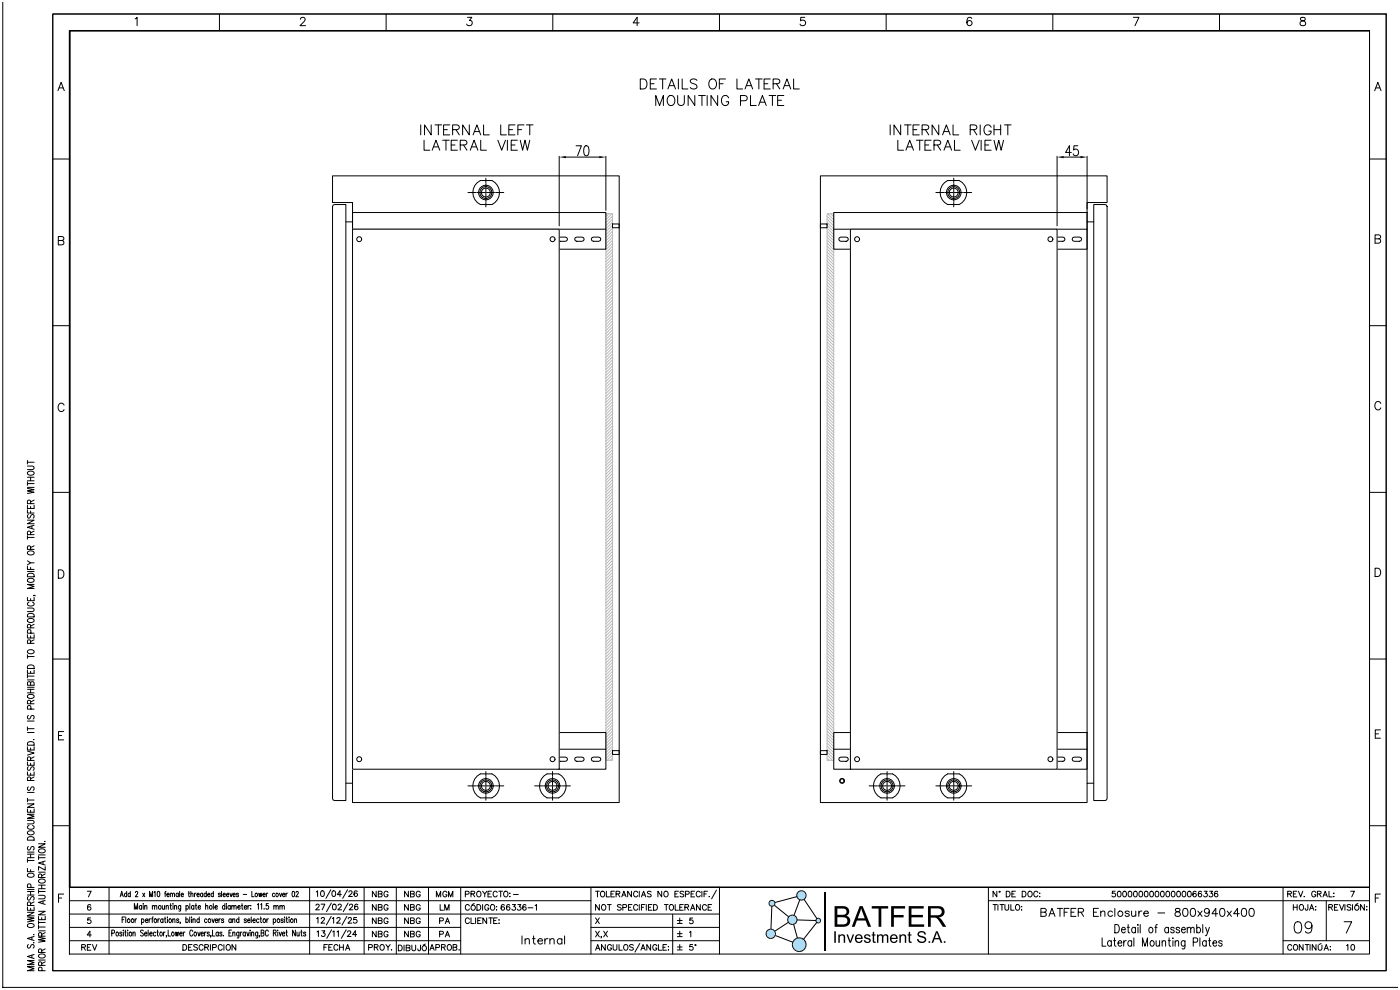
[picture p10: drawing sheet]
<svg xmlns="http://www.w3.org/2000/svg" width="420mm" height="297mm" viewBox="0 0 420 297" stroke-linecap="round" stroke-linejoin="round" font-family="sans-serif">
<!-- layer: 0 -->
<path d="M20.8 9.2h390M20.8 266.1h.1v-256.9v256.9h389.9" fill="none" stroke="#000" stroke-width=".3"/>
<!-- layer: _IGV_Componentes -->
<path d="M99.7 61.9l.6-.6h3.4v178.8h-3.4l-.6-.6z" fill="none" stroke="#fff" stroke-width=".3"/>
<path d="M99.7 61.9l.6-.6h3.4v178.8h-3.4l-.6-.6z" fill="#fff"/>
<g fill="none" stroke="#000" stroke-width=".3">
<path d="M99.9 61.5l.4-.2h3.4v178.8h-3.4l-.4-.2-.2-.4v-177.6zM105.7 63.7h76v11h-76zM105.7 68.7h76M107.5 71.3l2.1-.2 .4 .2 .2 .4-.2 .5-.4 .2h-1.6l-.5-.2-.1-.5zM112.5 71.3l2.1-.2 .4 .2 .2 .4-.2 .5-.4 .2h-1.6l-.5-.2-.1-.5zM117.5 71.3l2.1-.2 .4 .2 .2 .4-.2 .5-.4 .2h-1.6l-.5-.2-.1-.5zM122.5 71.3l2.1-.2 .4 .2 .2 .4-.2 .5-.4 .2h-1.6l-.5-.2-.1-.5zM127.5 71.3l2.1-.2 .4 .2 .2 .4-.2 .5-.4 .2h-1.6l-.5-.2-.1-.5zM132.5 71.3l2.1-.2 .4 .2 .2 .4-.2 .5-.4 .2h-1.6l-.5-.2-.1-.5zM137.5 71.3l2.1-.2 .4 .2 .2 .4-.2 .5-.4 .2h-1.6l-.5-.2-.1-.5zM142.5 71.3l2.1-.2 .4 .2 .2 .4-.2 .5-.4 .2h-1.6l-.5-.2-.1-.5zM147.5 71.3l2.1-.2 .4 .2 .2 .4-.2 .5-.4 .2h-1.6l-.5-.2-.1-.5z"/>
<path d="M152.5 71.3l2.1-.2 .4 .2 .2 .4-.2 .5-.4 .2h-1.6l-.5-.2-.1-.5zM157.5 71.3l2.1-.2 .4 .2 .2 .4-.2 .5-.4 .2h-1.6l-.5-.2-.1-.5zM162.5 71.3l2.1-.2 .4 .2 .2 .4-.2 .5-.4 .2h-1.6l-.5-.2-.1-.5zM167.5 71.3l2.1-.2 .4 .2 .2 .4-.2 .5-.4 .2h-1.6l-.5-.2-.1-.5zM172.5 71.3l2.1-.2 .4 .2 .2 .4-.2 .5-.4 .2h-1.6l-.5-.2-.1-.5zM177.5 71.3l2.1-.2 .4 .2 .2 .4-.2 .5-.4 .2h-1.6l-.5-.2-.1-.5zM183.7 67.2h2v1.1h-2zM105.7 219.7h76v11h-76zM105.7 224.7h76M107.5 227.3l2.1-.2 .4 .2 .2 .4-.2 .5-.4 .1h-1.6l-.5-.1-.1-.5zM112.5 227.3l2.1-.2 .4 .2 .2 .4-.2 .5-.4 .1h-1.6l-.5-.1-.1-.5zM117.5 227.3l2.1-.2 .4 .2 .2 .4-.2 .5-.4 .1h-1.6l-.5-.1-.1-.5z"/>
<path d="M122.5 227.3l2.1-.2 .4 .2 .2 .4-.2 .5-.4 .1h-1.6l-.5-.1-.1-.5zM127.5 227.3l2.1-.2 .4 .2 .2 .4-.2 .5-.4 .1h-1.6l-.5-.1-.1-.5zM132.5 227.3l2.1-.2 .4 .2 .2 .4-.2 .5-.4 .1h-1.6l-.5-.1-.1-.5zM137.5 227.3l2.1-.2 .4 .2 .2 .4-.2 .5-.4 .1h-1.6l-.5-.1-.1-.5zM142.5 227.3l2.1-.2 .4 .2 .2 .4-.2 .5-.4 .1h-1.6l-.5-.1-.1-.5zM147.5 227.3l2.1-.2 .4 .2 .2 .4-.2 .5-.4 .1h-1.6l-.5-.1-.1-.5zM152.5 227.3l2.1-.2 .4 .2 .2 .4-.2 .5-.4 .1h-1.6l-.5-.1-.1-.5zM157.5 227.3l2.1-.2 .4 .2 .2 .4-.2 .5-.4 .1h-1.6l-.5-.1-.1-.5zM162.5 227.3l2.1-.2 .4 .2 .2 .4-.2 .5-.4 .1h-1.6l-.5-.1-.1-.5zM167.5 227.3l2.1-.2 .4 .2 .2 .4-.2 .5-.4 .1h-1.6l-.5-.1-.1-.5zM172.5 227.3l2.1-.2 .4 .2 .2 .4-.2 .5-.4 .1h-1.6l-.5-.1-.1-.5zM177.5 227.3l2.1-.2 .4 .2 .2 .4-.2 .5-.4 .1h-1.6l-.5-.1-.1-.5z"/>
<path d="M183.7 225.1h2v1.2h-2z"/>
</g>
<!-- layer: 0 -->
<g fill="none" stroke="#bababa" stroke-width=".3">
<path d="M181.7 64.1h2v164h-2zM181.8 64.1h-.1M182.7 64.1l-1 .9M183.6 64.1l-1.9 1.8M183.7 64.8l-2 2M183.7 65.7l-2 2M183.7 66.6l-2 2M183.7 67.5l-2 2M183.7 68.4l-2 2M183.7 69.3l-2 2M183.7 70.2l-2 2M183.7 71.1l-2 2"/>
<path d="M183.7 72l-2 2M183.7 72.9l-2 2M183.7 73.8l-2 2M183.7 74.7l-2 2M183.7 75.6l-2 2M183.7 76.5l-2 2M183.7 77.4l-2 2M183.7 78.3l-2 2M183.7 79.2l-2 2M183.7 80.1l-2 2M183.7 81l-2 2M183.7 81.9l-2 2"/>
<path d="M183.7 82.8l-2 2M183.7 83.7l-2 2M183.7 84.6l-2 2M183.7 85.5l-2 2M183.7 86.4l-2 2M183.7 87.3l-2 2M183.7 88.2l-2 2M183.7 89.1l-2 2M183.7 90l-2 2M183.7 90.9l-2 2M183.7 91.8l-2 2M183.7 92.7l-2 2"/>
<path d="M183.7 93.6l-2 2M183.7 94.5l-2 2M183.7 95.4l-2 2M183.7 96.3l-2 2M183.7 97.2l-2 2M183.7 98.1l-2 2M183.7 99l-2 2M183.7 99.9l-2 1.9M183.7 100.7l-2 2M183.7 101.6l-2 2M183.7 102.5l-2 2M183.7 103.4l-2 2"/>
<path d="M183.7 104.3l-2 2M183.7 105.2l-2 2M183.7 106.1l-2 2M183.7 107l-2 2M183.7 107.9l-2 2M183.7 108.8l-2 2M183.7 109.7l-2 2M183.7 110.6l-2 2M183.7 111.5l-2 2M183.7 112.4l-2 2M183.7 113.3l-2 2M183.7 114.2l-2 2"/>
<path d="M183.7 115.1l-2 2M183.7 116l-2 2M183.7 116.9l-2 2M183.7 117.8l-2 2M183.7 118.7l-2 2M183.7 119.6l-2 2M183.7 120.5l-2 2M183.7 121.4l-2 2M183.7 122.3l-2 2M183.7 123.2l-2 2M183.7 124.1l-2 2M183.7 125l-2 2"/>
<path d="M183.7 125.9l-2 2M183.7 126.8l-2 2M183.7 127.7l-2 2M183.7 128.6l-2 2M183.7 129.5l-2 2M183.7 130.4l-2 2M183.7 131.3l-2 2M183.7 132.2l-2 2M183.7 133.1l-2 2M183.7 134l-2 2M183.7 134.9l-2 2M183.7 135.8l-2 2"/>
<path d="M183.7 136.7l-2 2M183.7 137.6l-2 2M183.7 138.5l-2 2M183.7 139.4l-2 2M183.7 140.3l-2 2M183.7 141.2l-2 2M183.7 142l-2 2M183.7 142.9l-2 2M183.7 143.8l-2 2M183.7 144.7l-2 2M183.7 145.6l-2 2M183.7 146.5l-2 2"/>
<path d="M183.7 147.4l-2 2M183.7 148.3l-2 2M183.7 149.2l-2 2M183.7 150.1l-2 2M183.7 151l-2 2M183.7 151.9l-2 2M183.7 152.8l-2 2M183.7 153.7l-2 2M183.7 154.6l-2 2M183.7 155.5l-2 2M183.7 156.4l-2 2M183.7 157.3l-2 2"/>
<path d="M183.7 158.2l-2 2M183.7 159.1l-2 2M183.7 160l-2 2M183.7 160.9l-2 2M183.7 161.8l-2 2M183.7 162.7l-2 2M183.7 163.6l-2 2M183.7 164.5l-2 2M183.7 165.4l-2 2M183.7 166.3l-2 2M183.7 167.2l-2 2M183.7 168.1l-2 2"/>
<path d="M183.7 169l-2 2M183.7 169.9l-2 2M183.7 170.8l-2 2M183.7 171.7l-2 2M183.7 172.6l-2 2M183.7 173.5l-2 2M183.7 174.4l-2 2M183.7 175.3l-2 2M183.7 176.2l-2 2M183.7 177.1l-2 2M183.7 178l-2 2M183.7 178.9l-2 2"/>
<path d="M183.7 179.8l-2 2M183.7 180.7l-2 2M183.7 181.6l-2 2M183.7 182.5l-2 2M183.7 183.3l-2 2M183.7 184.2l-2 2M183.7 185.1l-2 2M183.7 186l-2 2M183.7 186.9l-2 2M183.7 187.8l-2 2M183.7 188.7l-2 2M183.7 189.6l-2 2"/>
<path d="M183.7 190.5l-2 2M183.7 191.4l-2 2M183.7 192.3l-2 2M183.7 193.2l-2 2M183.7 194.1l-2 2M183.7 195l-2 2M183.7 195.9l-2 2M183.7 196.8l-2 2M183.7 197.7l-2 2M183.7 198.6l-2 2M183.7 199.5l-2 2M183.7 200.4l-2 2"/>
<path d="M183.7 201.3l-2 2M183.7 202.2l-2 2M183.7 203.1l-2 2M183.7 204l-2 2M183.7 204.9l-2 2M183.7 205.8l-2 2M183.7 206.7l-2 2M183.7 207.6l-2 2M183.7 208.5l-2 2M183.7 209.4l-2 2M183.7 210.3l-2 2M183.7 211.2l-2 2"/>
<path d="M183.7 212.1l-2 2M183.7 213l-2 2M183.7 213.9l-2 2M183.7 214.8l-2 2M183.7 215.7l-2 2M183.7 216.6l-2 2M183.7 217.5l-2 2M183.7 218.4l-2 2M183.7 219.3l-2 2M183.7 220.2l-2 2M183.7 221.1l-2 2M183.7 222l-2 2"/>
<path d="M183.7 222.9l-2 2M183.7 223.8l-2 2M183.7 224.6l-2 2M183.7 225.5l-2 2M183.7 226.4l-1.6 1.7M183.7 227.3l-.7 .8"/>
</g>
<path d="M410.8 9.2h-389.9v256.9h389.9" fill="none" stroke="#000" stroke-width=".3"/>
<!-- layer: _IGV_Componentes -->
<path d="M328 61.3h3.4l.6 .6v177.6l-.6 .6h-3.4z" fill="none" stroke="#fff" stroke-width=".3"/>
<path d="M328 61.3h3.4l.6 .6v177.6l-.6 .6h-3.4z" fill="#fff"/>
<g fill="none" stroke="#000" stroke-width=".3">
<path d="M103.7 66.5h2v-5.8h-6v-8h86v188h-80v-5.8h-2M246.1 67.2h2v1.1h-2zM250.1 63.7h76v11h-76zM250.1 68.7h76M251.8 71.3l2-.2 .5 .2 .1 .4-.1 .5-.5 .2h-1.6l-.4-.2-.2-.5zM256.8 71.3l2-.2 .4 .2 .2 .4-.2 .5-.4 .2h-1.6l-.4-.2-.2-.5zM261.8 71.3l2-.2 .4 .2 .2 .4-.2 .5-.4 .2h-1.6l-.4-.2-.2-.5zM266.8 71.3l2-.2 .4 .2 .2 .4-.2 .5-.4 .2h-1.6l-.4-.2-.2-.5zM271.8 71.3l2-.2 .4 .2 .2 .4-.2 .5-.4 .2h-1.6l-.4-.2-.2-.5zM276.8 71.3l2-.2 .4 .2 .2 .4-.2 .5-.4 .2h-1.6l-.4-.2-.2-.5zM281.8 71.3l2-.2 .4 .2 .2 .4-.2 .5-.4 .2h-1.6l-.4-.2-.2-.5zM286.8 71.3l2-.2 .4 .2 .2 .4-.2 .5-.4 .2h-1.6l-.4-.2-.2-.5z"/>
<path d="M291.8 71.3l2-.2 .4 .2 .2 .4-.2 .5-.4 .2h-1.6l-.4-.2-.2-.5zM296.8 71.3l2-.2 .4 .2 .2 .4-.2 .5-.4 .2h-1.6l-.4-.2-.2-.5zM301.8 71.3l2-.2 .4 .2 .2 .4-.2 .5-.4 .2h-1.6l-.4-.2-.2-.5zM306.8 71.3l2-.2 .4 .2 .2 .4-.2 .5-.4 .2h-1.6l-.4-.2-.2-.5zM311.8 71.3l2-.2 .4 .2 .2 .4-.2 .5-.4 .2h-1.6l-.4-.2-.2-.5zM316.7 71.3l2.1-.2 .4 .2 .2 .4-.2 .5-.4 .2h-1.6l-.5-.2-.1-.5zM321.7 71.3l2.1-.2 .4 .2 .2 .4-.2 .5-.4 .2h-1.6l-.5-.2-.1-.5zM328 61.3h3.4l.5 .2 .1 .4v177.6l-.1 .4-.5 .2h-3.4zM328 66.5h-1.9v-5.8h5.9v-8h-85.9v188h80v-5.8h1.9M250.1 219.7h76v11h-76zM246.1 225.1h2v1.2h-2zM250.1 224.7h76"/>
<path d="M251.8 227.3l2-.2 .5 .2 .1 .4-.1 .5-.5 .1h-1.6l-.4-.1-.2-.5zM256.8 227.3l2-.2 .4 .2 .2 .4-.2 .5-.4 .1h-1.6l-.4-.1-.2-.5zM261.8 227.3l2-.2 .4 .2 .2 .4-.2 .5-.4 .1h-1.6l-.4-.1-.2-.5zM266.8 227.3l2-.2 .4 .2 .2 .4-.2 .5-.4 .1h-1.6l-.4-.1-.2-.5zM271.8 227.3l2-.2 .4 .2 .2 .4-.2 .5-.4 .1h-1.6l-.4-.1-.2-.5zM276.8 227.3l2-.2 .4 .2 .2 .4-.2 .5-.4 .1h-1.6l-.4-.1-.2-.5zM281.8 227.3l2-.2 .4 .2 .2 .4-.2 .5-.4 .1h-1.6l-.4-.1-.2-.5zM286.8 227.3l2-.2 .4 .2 .2 .4-.2 .5-.4 .1h-1.6l-.4-.1-.2-.5zM291.8 227.3l2-.2 .4 .2 .2 .4-.2 .5-.4 .1h-1.6l-.4-.1-.2-.5zM296.8 227.3l2-.2 .4 .2 .2 .4-.2 .5-.4 .1h-1.6l-.4-.1-.2-.5zM301.8 227.3l2-.2 .4 .2 .2 .4-.2 .5-.4 .1h-1.6l-.4-.1-.2-.5zM306.8 227.3l2-.2 .4 .2 .2 .4-.2 .5-.4 .1h-1.6l-.4-.1-.2-.5z"/>
<path d="M311.8 227.3l2-.2 .4 .2 .2 .4-.2 .5-.4 .1h-1.6l-.4-.1-.2-.5zM316.7 227.3l2.1-.2 .4 .2 .2 .4-.2 .5-.4 .1h-1.6l-.5-.1-.1-.5zM321.7 227.3l2.1-.2 .4 .2 .2 .4-.2 .5-.4 .1h-1.6l-.5-.1-.1-.5z"/>
</g>
<!-- layer: 0 -->
<g fill="none" stroke="#bababa" stroke-width=".3">
<path d="M248.1 64.1h2v164h-2zM248.1 64.8l2 2M248.1 65.7l2 2M248.1 66.6l2 2M248.1 67.5l2 2M248.1 68.4l2 2M248.1 69.3l2 2M248.1 70.2l2 2M248.1 71.1l2 2M248.1 72l2 2M248.1 72.9l2 2M248.1 73.8l2 2"/>
<path d="M248.1 74.7l2 2M248.1 75.6l2 2M248.1 76.5l2 2M248.1 77.4l2 2M248.1 78.3l2 2M248.1 79.2l2 2M248.2 64.1l1.9 1.8M249.1 64.1l1 .9M250 64.1h.1M248.1 80.1l2 2M248.1 81l2 2M248.1 81.9l2 2"/>
<path d="M248.1 82.8l2 2M248.1 83.7l2 2M248.1 84.6l2 2M248.1 85.5l2 2M248.1 86.4l2 2M248.1 87.3l2 2M248.1 88.2l2 2M248.1 89.1l2 2M248.1 90l2 2M248.1 90.9l2 2M248.1 91.8l2 2M248.1 92.7l2 2"/>
<path d="M248.1 93.6l2 2M248.1 94.5l2 2M248.1 95.4l2 2M248.1 96.3l2 2M248.1 97.2l2 2M248.1 98.1l2 2M248.1 99l2 2M248.1 99.9l2 1.9M248.1 100.7l2 2M248.1 101.6l2 2M248.1 102.5l2 2M248.1 103.4l2 2"/>
<path d="M248.1 104.3l2 2M248.1 105.2l2 2M248.1 106.1l2 2M248.1 107l2 2M248.1 107.9l2 2M248.1 108.8l2 2M248.1 109.7l2 2M248.1 110.6l2 2M248.1 111.5l2 2M248.1 112.4l2 2M248.1 113.3l2 2M248.1 114.2l2 2"/>
<path d="M248.1 115.1l2 2M248.1 116l2 2M248.1 116.9l2 2M248.1 117.8l2 2M248.1 118.7l2 2M248.1 119.6l2 2M248.1 120.5l2 2M248.1 121.4l2 2M248.1 122.3l2 2M248.1 123.2l2 2M248.1 124.1l2 2M248.1 125l2 2"/>
<path d="M248.1 125.9l2 2M248.1 126.8l2 2M248.1 127.7l2 2M248.1 128.6l2 2M248.1 129.5l2 2M248.1 130.4l2 2M248.1 131.3l2 2M248.1 132.2l2 2M248.1 133.1l2 2M248.1 134l2 2M248.1 134.9l2 2M248.1 135.8l2 2"/>
<path d="M248.1 136.7l2 2M248.1 137.6l2 2M248.1 138.5l2 2M248.1 139.4l2 2M248.1 140.3l2 2M248.1 141.2l2 2M248.1 142l2 2M248.1 142.9l2 2M248.1 143.8l2 2M248.1 144.7l2 2M248.1 145.6l2 2M248.1 146.5l2 2"/>
<path d="M248.1 147.4l2 2M248.1 148.3l2 2M248.1 149.2l2 2M248.1 150.1l2 2M248.1 151l2 2M248.1 151.9l2 2M248.1 152.8l2 2M248.1 153.7l2 2M248.1 154.6l2 2M248.1 155.5l2 2M248.1 156.4l2 2M248.1 157.3l2 2"/>
<path d="M248.1 158.2l2 2M248.1 159.1l2 2M248.1 160l2 2M248.1 160.9l2 2M248.1 161.8l2 2M248.1 162.7l2 2M248.1 163.6l2 2M248.1 164.5l2 2M248.1 165.4l2 2M248.1 166.3l2 2M248.1 167.2l2 2M248.1 168.1l2 2"/>
<path d="M248.1 169l2 2M248.1 169.9l2 2M248.1 170.8l2 2M248.1 171.7l2 2M248.1 172.6l2 2M248.1 173.5l2 2M248.1 174.4l2 2M248.1 175.3l2 2M248.1 176.2l2 2M248.1 177.1l2 2M248.1 178l2 2M248.1 178.9l2 2"/>
<path d="M248.1 179.8l2 2M248.1 180.7l2 2M248.1 181.6l2 2M248.1 182.5l2 2M248.1 183.3l2 2M248.1 184.2l2 2M248.1 185.1l2 2M248.1 186l2 2M248.1 186.9l2 2M248.1 187.8l2 2M248.1 188.7l2 2M248.1 189.6l2 2"/>
<path d="M248.1 190.5l2 2M248.1 191.4l2 2M248.1 192.3l2 2M248.1 193.2l2 2M248.1 194.1l2 2M248.1 195l2 2M248.1 195.9l2 2M248.1 196.8l2 2M248.1 197.7l2 2M248.1 198.6l2 2M248.1 199.5l2 2M248.1 200.4l2 2"/>
<path d="M248.1 201.3l2 2M248.1 202.2l2 2M248.1 203.1l2 2M248.1 204l2 2M248.1 204.9l2 2M248.1 205.8l2 2M248.1 206.7l2 2M248.1 207.6l2 2M248.1 208.5l2 2M248.1 209.4l2 2M248.1 210.3l2 2M248.1 211.2l2 2"/>
<path d="M248.1 212.1l2 2M248.1 213l2 2M248.1 213.9l2 2M248.1 214.8l2 2M248.1 215.7l2 2M248.1 216.6l2 2M248.1 217.5l2 2M248.1 218.4l2 2M248.1 219.3l2 2M248.1 220.2l2 2M248.1 221.1l2 2M248.1 222l2 2"/>
<path d="M248.1 222.9l2 2M248.1 223.8l2 2M248.1 224.6l2 2M248.1 225.5l2 2M248.1 226.4l1.6 1.7M248.1 227.3l.7 .8"/>
</g>
<path d="M105.7 66.5v168.4M326.1 66.5v168.4" fill="none" stroke="#000" stroke-width=".3"/>
<!-- layer: _TEXTO -->
<g fill="none" stroke="#000" stroke-width=".3">
<path d="M126.2 37.5v3M129.3 37.5v3l-2-3v3M130.5 37.5h2M131.5 37.5v3M133 38.9h1.2M134.9 37.5h-1.9v3h1.9M135.8 38.9l1.7-.2 .3-.4-.2-.6-.6-.2h-1.2v3M136.8 38.9l1 1.6M140.8 37.5v3l-2-3v3M142.3 39.5h1.5M145 37.5v3h1.8M150.2 37.5v3h1.7"/>
<path d="M152.6 38.9h1.2M154.5 37.5h-1.9v3h1.9M155.3 38.9h1.2M157.2 37.5h-1.9v3M157.9 37.5h2M158.9 37.5v3M192 23.7h1a1.6 1.6 0 0 1 1.1 1.5 1.6 1.6 0 0 1-1.1 1.5h-1zM195 25.1h1.2M196.9 23.7h-1.9v3h1.9M197.8 23.7h2M198.8 23.7v3M200.3 26.7l1.2-3 1.1 3"/>
<path d="M200.8 25.7h1.4M203.5 23.7v3M204.6 23.7v3h1.7M209 24.1a1.13 1.13 0 0 0-1.1-.5 1.13 1.13 0 0 0-.9 .8l.3 .4 1.2 .5a.73 .73 0 0 1 .5 .5 .73 .73 0 0 1-.2 .7 1.38 1.38 0 0 1-1.8-.2M213.2 23.8a1.44 1.44 0 0 1 1.7 .7 1.44 1.44 0 0 1-.3 1.8 1.11 1.11 0 0 1-1.3 .3 1.11 1.11 0 0 1-.7-1.1 1.82 1.82 0 0 1 .6-1.7zM215.7 25.1h1.2M217.6 23.7h-1.9v3M221 23.7v3h1.7M223.5 26.7l1.1-3 1.1 3M223.9 25.7h1.4M226.6 23.7h2M227.6 23.7v3"/>
<path d="M229.2 25.1h1.1M231 23.7h-1.8v3h1.8M231.9 25.1l1.7-.1 .3-.5-.2-.5-.5-.3h-1.3v3M232.9 25.1l1 1.6M234.9 26.7l1.1-3 1.2 3M235.3 25.7h1.4M238 23.7v3h1.7M267 37.5v3M270.1 37.5v3l-2-3v3M271.3 37.5h2M272.3 37.5v3M273.9 38.9h1.1"/>
<path d="M275.7 37.5h-1.8v3h1.8M276.6 38.9l1.7-.2 .3-.4-.2-.6-.5-.2h-1.3v3M277.6 38.9l1 1.6M281.6 37.5v3l-2-3v3M283.1 39.5h1.5M285.8 37.5v3h1.8M291 38.9l1.7-.2 .3-.4-.2-.6-.5-.2h-1.3v3M292 38.9l1 1.6M294 37.5v3M297.3 38.2a1.1 1.1 0 0 0-1.3-.7 1.1 1.1 0 0 0-.9 1.1 1.31 1.31 0 0 0 .3 1.4 1.31 1.31 0 0 0 1.4 .3l.5-.6v-.4h-.7M298.1 38.9h2M298.1 37.5v3"/>
<path d="M300.1 37.5v3M301.3 37.5h2M302.3 37.5v3M127.2 42.1v3h1.7M129.6 45.1l1.2-3 1.1 3M130 44.1h1.5M132.8 42.1h2M133.8 42.1v3M135.3 43.5h1.2M137.2 42.1h-1.9v3h1.9M138 43.5l1.8-.2 .2-.4-.1-.6-.6-.2h-1.3v3M139 43.5l1 1.6"/>
<path d="M141 45.1l1.2-3 1.1 3M141.5 44.1h1.4M141.9 40.5l1.1-3 1.2 3M144.2 42.1v3h1.7M149.3 42.1l1.2 3 1.1-3M152.2 42.1v3M153.3 43.5h1.2M155.2 42.1h-1.9v3h1.9M156 42.1l.8 3 .7-3 .7 3 .7-3M269.3 42.1v3h1.7M271.7 45.1l1.2-3 1.1 3M272.1 44.1h1.5"/>
<path d="M274.9 42.1h2M275.9 42.1v3M277.4 43.5h1.2M279.3 42.1h-1.9v3h1.9M280.1 43.5l1.8-.2 .2-.4-.1-.6-.6-.2h-1.3v3M281.1 43.5l1 1.6M282.7 40.5l1.1-3 1.2 3M283.1 45.1l1.2-3 1.1 3M283.6 44.1h1.4M286.3 42.1v3h1.7M291.4 42.1l1.2 3 1.1-3M294.3 42.1v3"/>
<path d="M295.4 43.5h1.2M297.3 42.1h-1.9v3h1.9M298.1 42.1l.7 3 .8-3 .7 3 .7-3"/>
</g>
<!-- layer: 0 -->
<path d="M105.7 68.7h62v162h-62z" fill="none" stroke="#fff" stroke-width=".3"/>
<path d="M105.7 68.7h62v162h-62z" fill="#fff"/>
<path d="M105.7 68.7h62v162h-62z" fill="none" stroke="#000" stroke-width=".3"/>
<path d="M255.1 68.7h62v162h-62z" fill="none" stroke="#fff" stroke-width=".3"/>
<path d="M255.1 68.7h62v162h-62z" fill="#fff"/>
<g fill="none" stroke="#000" stroke-width=".3">
<path d="M15.8 4.2h400v287h-400zM20.8 9.2h390v257h-390zM20.8 9.2h390v277h-390zM40.5 5.7l.6-.5v2.5M65.8 4.2v5M90.1 5.8l.5-.6 .8 .2a.78 .78 0 0 1-.2 1.1l-1.2 1.2h1.6M115.8 4.2v5M140.2 5.2h1.3l-.7 1a.83 .83 0 0 1 .6 1.3 .83 .83 0 0 1-1.4-.3M165.8 4.2v5M191.7 6.9h-1.8l1.2-1.7v2.5M215.8 4.2v5M241.4 5.2h-1.2l-.1 1.1a.88 .88 0 0 1 1.3-.1 .88 .88 0 0 1-.2 1.4 .88 .88 0 0 1-1.2-.4"/>
<path d="M265.8 4.2v5M291.4 5.6a.74 .74 0 0 0-1-.3 1.43 1.43 0 0 0 .4 2.4 .78 .78 0 0 0 .8-.8 .78 .78 0 0 0-.8-.8 .78 .78 0 0 0-.8 .8M315.8 4.2v5M339.9 5.2h1.7l-1.2 2.5M365.8 4.2v5M390.2 5.3a.51 .51 0 0 0 .2 .9 .9 .9 0 0 1 1 .3 .9 .9 0 0 1 0 1.1l-.9 .1a.72 .72 0 0 1-.6-.8 .72 .72 0 0 1 .7-.6l.5-.1a.51 .51 0 0 0 .3-.9zM17.4 27.2l.9-2.5 1 2.5M17.7 26.4h1.2M412.3 27.2l1-2.5 .9 2.5M412.7 26.4h1.2M15.8 47.7h5M140.4 57.7h2.3"/>
<path d="M143 57.8h.1M143.1 57.7h2.4M143.1 54.8l1-.7h3.5a4 4 0 0 1 2.2 3.6 4 4 0 0 1-2.2 3.6h-3.5a4 4 0 0 1-1-6.5zM145.7 53.4v1.3M145.7 55.1v2.4M145.7 57.9v2.4M145.7 57.8h.1M145.7 55h.1M145.9 57.7h2.4M148.5 57.8h.1M148.7 57.7h2.4M167.7 46.9v20.8"/>
<path d="M169.7 47.1h10M172.8 43.7h1.6l-1.2 3M175.4 43.9l.6-.2a1.76 1.76 0 0 1 .5 2.4l-.2 .5-.6 .1a1.76 1.76 0 0 1-.5-2.4zM181.7 46.9v16.2M280.7 57.7h2.4M283.3 57.8h.1M283.3 54.8l.9-.7h3.5a4 4 0 0 1 2.3 3.6 4 4 0 0 1-2.3 3.6h-3.5a4 4 0 0 1-.9-6.5zM283.5 57.7h2.4M286.1 57.8h.1M286.1 55h.1M286.1 53.4v1.3M286.1 55.1v2.4"/>
<path d="M286.1 57.9v2.4M286.3 57.7h2.4M288.8 57.8h.1M289.1 57.7h2.3M317.1 46.9v20.8M319.1 47.1h5M321.3 45.7h-1.7l1.2-2v3M323.3 43.7h-1.2l-.1 1.3a.92 .92 0 0 1 1.3 .1 .92 .92 0 0 1 0 1.2 .92 .92 0 0 1-1.3 .1l-.1-.3M326.1 46.9v15.7M410.8 47.7h5M17.5 72.1h1.1a.66 .66 0 0 1 .6 .7 .66 .66 0 0 1-.6 .6h-1.1v-2.5h1.1l.4 .3v.7l-.4 .2M145.7 60.7v1.3"/>
<path d="M145.7 60.6h.1M255.1 68.7h62v162h-62zM286.1 60.6h.1M286.1 60.7v1.3M412.4 71.6h1.1a.66 .66 0 0 1 .6 .7 .66 .66 0 0 1-.6 .6h-1.1v-2.5h1.1l.5 .3v.7l-.5 .2M15.8 97.7h5M410.8 97.7h5M19.2 121.5a.92 .92 0 0 0-1-.6 .92 .92 0 0 0-.8 1v.6a.92 .92 0 0 0 .8 .9 .92 .92 0 0 0 1-.6M414.2 121a.92 .92 0 0 0-1.1-.6 .92 .92 0 0 0-.7 1v.6a.92 .92 0 0 0 .7 .9 .92 .92 0 0 0 1.1-.6M15.8 147.7h5M410.8 147.7h5M17.5 170.9h.8a1.33 1.33 0 0 1 .9 1.3 1.33 1.33 0 0 1-.9 1.2h-.8z"/>
<path d="M412.4 170.4h.9a1.33 1.33 0 0 1 .8 1.3 1.33 1.33 0 0 1-.8 1.2h-.9zM15.8 197.7h5M410.8 197.7h5M19.1 219.4h-1.5v2.5h1.5M414 218.9h-1.5v2.5h1.5M17.6 220.6h.9M140.4 235.7h2.3M143 235.7h.1M143.1 235.7h2.4M143.1 232.7l1-.6h3.5a4 4 0 0 1 2.2 3.6 4 4 0 0 1-2.2 3.6h-3.5a4 4 0 0 1-1-6.6zM145.7 231.4v1.3M145.7 233.1v2.4"/>
<path d="M145.7 235.9v2.4M145.7 238.7v1.3M145.7 235.7h.1M145.7 238.5h.1M145.7 232.9h.1M145.9 235.7h2.4M148.5 235.7h.1M148.7 235.7h2.4M160.4 235.7h2.3M162.9 235.7h.1M163.1 235.7h2.4M163.1 232.7l1-.6h3.5a4 4 0 0 1 2.2 3.6 4 4 0 0 1-2.2 3.6h-3.5a4 4 0 0 1-1-6.6z"/>
<path d="M165.7 238.5h.1M165.7 235.7h.1M165.7 232.9h.1M165.7 231.4v1.3M165.7 233.1v2.4M165.7 235.9v2.4M165.7 238.7v1.3M165.9 235.7h2.4M168.5 235.7h.1M168.7 235.7h2.4M260.7 235.7h2.4M263.2 235.7h.1"/>
<path d="M263.3 232.7l.9-.6h3.5a4 4 0 0 1 2.3 3.6 4 4 0 0 1-2.3 3.6h-3.5a4 4 0 0 1-.9-6.6zM263.5 235.7h2.4M266 238.5h.1M266 235.7h.1M266 232.9h.1M266.1 231.4v1.3M266.1 233.1v2.4M266.1 235.9v2.4M266.1 238.7v1.3M266.3 235.7h2.4M268.9 235.7h.1M269.1 235.7h2.3"/>
<path d="M280.7 235.7h2.4M283.3 235.7h.1M283.3 232.7l.9-.6h3.5a4 4 0 0 1 2.3 3.6 4 4 0 0 1-2.3 3.6h-3.5a4 4 0 0 1-.9-6.6zM283.5 235.7h2.4M286.1 235.7h.1M286.1 238.5h.1M286.1 232.9h.1M286.1 231.4v1.3M286.1 233.1v2.4M286.1 235.9v2.4M286.1 238.7v1.3M286.3 235.7h2.4"/>
<path d="M288.8 235.7h.1M289.1 235.7h2.3M412.5 220.1h.9M15.8 247.7h5M410.8 247.7h5M17.6 269.3h.9M19.1 268.2h-1.5v2.5M20.8 278.2h117.4M20.8 274.2h195M20.8 270.2h156.4M20.8 266.2h390M32.7 266.2v20"/>
<path d="M92.9 266.2v20M109.2 266.2v20M118.9 266.2v20M128.5 266.2v20M138.2 266.2v20M215.8 266.2v20M296.5 270.2h114.3M296.5 266.2v20M384.8 266.2v20M397.8 270.2v12M412.5 269.3h.9M414 268.2h-1.5v2.5"/>
<path d="M20.8 282.2h117.4M384.8 282.2h26"/>
<circle cx="145.7" cy="57.7" r="2.2"/>
<circle cx="145.7" cy="57.7" r="1.35"/>
<circle cx="145.7" cy="57.7" r="1.8"/>
<circle cx="286.1" cy="57.7" r="1.8"/>
<circle cx="286.1" cy="57.7" r="1.35"/>
<circle cx="286.1" cy="57.7" r="2.2"/>
<circle cx="107.7" cy="71.7" r=".75"/>
<circle cx="165.7" cy="71.7" r=".75"/>
<circle cx="257.1" cy="71.7" r=".75"/>
<circle cx="315.1" cy="71.7" r=".75"/>
<circle cx="107.7" cy="227.7" r=".75"/>
<circle cx="145.7" cy="235.7" r="2.2"/>
<circle cx="145.7" cy="235.7" r="1.35"/>
<circle cx="145.7" cy="235.7" r="1.8"/>
<circle cx="165.7" cy="235.7" r="2.2"/>
<circle cx="165.7" cy="235.7" r="1.35"/>
<circle cx="165.7" cy="235.7" r="1.8"/>
<circle cx="165.7" cy="227.7" r=".75"/>
<circle cx="252.6" cy="234.2" r=".74"/>
<circle cx="252.6" cy="234.2" r=".6"/>
<circle cx="257.1" cy="227.7" r=".75"/>
<circle cx="266.1" cy="235.7" r="1.35"/>
<circle cx="266.1" cy="235.7" r="2.2"/>
<circle cx="266.1" cy="235.7" r="1.8"/>
<circle cx="286.1" cy="235.7" r="1.8"/>
<circle cx="286.1" cy="235.7" r="1.35"/>
<circle cx="286.1" cy="235.7" r="2.2"/>
<circle cx="315.1" cy="227.7" r=".75"/>
</g>
<path d="M167.7 47.1l2-.3v.7zM179.7 46.8l2 .3-2 .4zM317.1 47.1l2-.3v.7zM324.1 46.8l2 .3-2 .4z" fill="#000"/>
<!-- layer: _TEXTO -->
<g fill="none" stroke="#000" stroke-width=".3">
<path d="M196.7 31.7v-3l1.1 3 1.2-3v3M200.4 29.1a1.11 1.11 0 0 1 1.3-.4 1.11 1.11 0 0 1 .7 1.1 1.31 1.31 0 0 1-.3 1.4 1.31 1.31 0 0 1-1.4 .3 1.86 1.86 0 0 1-.3-2.4zM203.3 28.7v2.1a1.01 1.01 0 0 0 1 .9 1.01 1.01 0 0 0 1-.9v-2.1M208.4 28.7v3l-2-3v3M209.5 28.7h2M210.5 28.7v3M212.1 28.7v3M215.2 28.7v3l-1.9-3v3M218.5 29.4a1.1 1.1 0 0 0-1.2-.8 1.1 1.1 0 0 0-.9 1.2 1.31 1.31 0 0 0 .3 1.4 1.31 1.31 0 0 0 1.4 .3l.4-.6v-.4h-.7M222.1 30.2h1.3a.79 .79 0 0 0 .7-.8 .79 .79 0 0 0-.7-.7h-1.3v3M225.1 28.7v3h1.7M227.5 31.7l1.2-3 1.1 3"/>
<path d="M228 30.7h1.4M230.7 28.7h2M231.7 28.7v3M233.2 30.1h1.2M235.1 28.7h-1.9v3h1.9"/>
</g>
<!-- layer: 05 -->
<path d="M20.8 9.2h390v257h-390z" fill="none" stroke="#000" stroke-width=".3"/>
<!-- layer: Texto Rotulo -->
<g fill="none" stroke="#000" stroke-width=".3">
<path d="M8.2 139.8h1.5l.5 .4-.3 .6-1.7 .1M8.2 138.1v1.1M8.2 138.6h2M8.2 156h2l-2 1.1h2M8.2 152.9v1h2M8.2 151.5v1h2v-1M8.2 146.5l2 .4-2 .4 2 .3-2 .4M8.2 144.5v1.1M8.2 146.2h2M8.2 145h2M8.2 144.2h2M8.2 143.1h2"/>
<path d="M8.3 141.6a1.13 1.13 0 0 1 1.9 .5 1.11 1.11 0 0 1-1.1 .5 1.11 1.11 0 0 1-.9-.8zM8.5 154.3l-.3 .4 .3 .7 .5-.1 .5-.9 .4-.1 .3 .4-.3 .7M9.2 151.1l-.1-1-.3-.1-.5 .1-.1 1h2M9.2 143.1v1.1M9.2 151.9v.6M9.2 153.3v.6M9.6 157.8v.7M10.2 157.5l-2 .6 2 .7M10.2 159.3l-1 .5M10.2 150l-1 .5M8.2 179.2v1h2v-1M8.2 169.8v1h2"/>
<path d="M8.2 168.2l1 .6-1 .6M8.2 160.7v1M8.2 171.4h2M8.2 161.2h2M8.3 173.8a1.13 1.13 0 0 1 1.9 .4 1.11 1.11 0 0 1-1.1 .5 1.11 1.11 0 0 1-.9-.8zM8.3 172.2a1.1 1.1 0 0 1 1.2-.2 1.1 1.1 0 0 1 .7 1h-2zM8.3 165.5a1.13 1.13 0 0 1 1.9 .5 1.11 1.11 0 0 1-1.1 .5 1.11 1.11 0 0 1-.9-.8zM9.2 164.8l-.1-.9-.3-.2-.5 .2-.1 .9h2M9.2 160.4l-.1-1-.3-.1-.5 .1-.1 1h2M9.2 170.2v.6M9.2 179.6v.6M9.2 168.8h1"/>
<path d="M10.1 178.6l.5 .1M10.2 175.3h-2l2 .6-2 .6h2M10.2 163.7l-1 .5M8.2 190.4v1h2v-1M8.2 182.4h1.5l.5 .4-.3 .6h-1.7M8.2 196.4v1.1M8.2 196.9h2M8.3 199.7a1.1 1.1 0 0 1 1.2-.2 1.1 1.1 0 0 1 .7 1h-2zM8.3 195.2a1.13 1.13 0 0 1 1.9 .4 1.11 1.11 0 0 1-1.1 .5 1.11 1.11 0 0 1-.9-.8zM8.3 185.8a1.13 1.13 0 0 1 1.9 .5 1.11 1.11 0 0 1-1.1 .4 1.11 1.11 0 0 1-.9-.7zM8.3 184.3a1.1 1.1 0 0 1 1.2-.3 1.1 1.1 0 0 1 .7 1h-2zM8.7 180.6a.59 .59 0 0 0-.5 .7 .59 .59 0 0 0 .8 .5h.5a.59 .59 0 0 0 .7-.5 .59 .59 0 0 0-.4-.7"/>
<path d="M9.2 193l-.1-1-.3-.1-.5 .1-.1 1h2M9.2 188.3l-.1-.9-.3-.2-.5 .2-.1 .9h2M9.2 190.7v.7M9.3 189.9l-.1-.9-.3-.2-.6 .2-.1 .9h2M10.2 191.9l-1 .5M10.2 187.2l-1 .6M8.2 201v.9h2v-.9M8.2 202.3v1M8.2 218v1.1M8.2 219.7h2M8.2 218.6h2M8.2 216.3h2"/>
<path d="M8.2 207.8h2M8.2 206.7h2M8.2 206.1h2M8.2 203.9h2M8.2 202.8h2M8.3 208.6a1.13 1.13 0 0 1 1.9 .4 1.11 1.11 0 0 1-1.1 .5 1.11 1.11 0 0 1-.9-.8zM8.5 214.6l-.3 .4 .3 .7 .5-.2 .7-.9h.2l.3 .4-.3 .7M9.2 211.1l-.1-.9-.3-.2-.5 .2-.1 .9h2M9.2 204.8l-.2-.3h-.6l-.2 1h2v-.7l-.4-.3-.5 .1-.1 .9M9.2 201.3v.6M9.2 206.7v1.1M9.3 212.7l-.1-.9-.3-.2-.6 .2-.1 .9h2"/>
<path d="M10.2 210l-1 .6M8.2 231.5v1h2v-1M8.2 228.5v1h2v-1M8.2 225.3l2 .6-2 .6M8.2 224v1h2v-1M8.2 239.4v1.1M8.2 240h2M8.2 237.7h2M8.3 222.7a1.1 1.1 0 0 1 1.2-.2 1.1 1.1 0 0 1 .7 1h-2zM8.5 236l-.3 .4 .3 .7 .5-.2 .7-.9h.2l.3 .4-.3 .7M8.5 230l-.3 .4 .3 .6 .5-.1 .7-.9h.2l.3 .4-.3 .6M9.2 234.1l-.1-.9-.3-.2-.5 .2-.1 .9h2"/>
<path d="M9.2 228.1l-.1-.9-.3-.2-.5 .2-.1 .9h2M9.2 224.3v.7M9.2 228.9v.6M9.2 231.9v.6M10.1 221.8h-.1M10.2 233l-1 .6M10.2 227l-1 .5M8.2 246.1h1.5l.5 .4-.3 .5-1.7 .1M8.2 242.6v1h2v-1M8.2 241.1h2l-2 1.1h2M8.2 258.1h2M8.2 257.6v1"/>
<path d="M8.2 257.3h2M8.2 256.2h2M8.2 255.6h2M8.3 251.2a1.1 1.1 0 0 1 1.2-.2 1.1 1.1 0 0 1 .7 1h-2zM8.3 249.5a1.13 1.13 0 0 1 1.9 .4 1.11 1.11 0 0 1-1.1 .5 1.11 1.11 0 0 1-.9-.8zM8.5 253.9l-.3 .4 .3 .7 .5-.2 .7-.9h.2l.3 .4-.3 .7M8.7 247.6a.59 .59 0 0 0-.5 .7 .59 .59 0 0 0 .8 .4h.5a.59 .59 0 0 0 .7-.4 .59 .59 0 0 0-.4-.7M9.2 243v.6M9.2 256.2v1.1M10.2 244.2h-2l2 .6-2 .6h2M11.6 253.1h2l-2 1h2M11.6 257.3h2"/>
<path d="M11.6 256.7v1.1M11.6 256.4h2M11.7 254.9a1.13 1.13 0 0 1 1.9 .4 1.11 1.11 0 0 1-1.1 .5 1.11 1.11 0 0 1-.9-.8zM12.9 258.5v.7M13.5 252.3l-.1 .1M13.6 259.9v1.1l-2-1.1v1.1M13.6 258.2l-2 .7 2 .6M8.2 275l2 .4-2 .4 2 .3-2 .4M8.2 273.6h2l-2 1.1h2M8.2 272v1h2v-1M8.2 260.5v.9h2M8.2 268.5h2"/>
<path d="M8.2 267.4h2M8.2 266.8h2M8.3 277.3a1.13 1.13 0 0 1 1.9 .4 1.11 1.11 0 0 1-1.1 .5 1.11 1.11 0 0 1-.9-.8zM8.3 262.2a1.13 1.13 0 0 1 1.9 .5 1.11 1.11 0 0 1-1.1 .4 1.11 1.11 0 0 1-.9-.7zM8.5 268.9l-.3 .4 .3 .7 .5-.2 .7-.9h.2l.3 .4-.3 .7M9.2 271.6l-.1-.9-.3-.2-.5 .2-.1 .9h2M9.2 260.8v.6M9.2 267.4v1.1M9.2 272.4v.6M9.3 266.2l-.1-.9-.3-.2-.6 .2-.1 .9h2M10.2 270.5l-1 .5M11.6 274.8v1h2v-1"/>
<path d="M11.6 273.3h2l-2 1.1h2M11.6 268.5h1.4l.6 .5-.3 .5-1.7 .1M11.6 267.4h2M11.6 279.2h2M11.6 278h2M11.6 266.9v1M11.6 276.1v1.1M11.6 277.5v1.1M11.6 276.7h2M11.6 266.5h2M11.6 265.5h2M11.6 261.6h2"/>
<path d="M11.7 264a1.13 1.13 0 0 1 1.9 .4 1.11 1.11 0 0 1-1.1 .5 1.11 1.11 0 0 1-.9-.8zM12.5 263.2l-.1-.9-.3-.2-.4 .2-.1 .9h2M12.5 265.5v1M12.5 275.2v.6M12.9 270.3v.7M13.6 270.1l-2 .6 2 .6M13.6 279.7l-1.1 .6M13.6 262.1l-1.1 .6M139.6 268.2l.9-.1 .1-.6-1-.2v1.7M140.8 271.7a.62 .62 0 0 0-.7-.4 .62 .62 0 0 0-.5 .7v.4a.62 .62 0 0 0 .5 .6 .62 .62 0 0 0 .7-.4M140.8 275.7a.62 .62 0 0 0-.7-.4 .62 .62 0 0 0-.5 .7v.4a.62 .62 0 0 0 .5 .6 .62 .62 0 0 0 .7-.4M141.3 268.1l.9-.1 .1-.5-1-.2v1.7"/>
<path d="M141.3 275.3v1.7h.9M141.8 268.1l.6 .9M142.2 271l-.6 .3M142.6 275.3v1.7M143 271.3h.6a.91 .91 0 0 1 .6 .9 .91 .91 0 0 1-.6 .8h-.6zM143.3 267.4a.8 .8 0 0 1 1 .8 .8 .8 0 0 1-1 .7l-.3-.5zM143.3 276.1h.6M144.3 275.3h-1v1.7h1M144.7 267.3l.7 .8 .6-.8M144.7 271.3v1.7M145.4 268.1v.9M146 275.3v1.7l-1.2-1.7v1.7"/>
<path d="M146.4 268.1h.6M146.6 271.7a.62 .62 0 0 0-.7-.4 .62 .62 0 0 0-.5 .7v.4a.61 .61 0 0 0 .6 .6 .61 .61 0 0 0 .6-.6h-.4M146.6 275.3h1.1M147.2 275.3v1.7M147.3 271.5l.1-.1a.8 .8 0 0 1 1 .8 .8 .8 0 0 1-1 .7l-.3-.5zM147.4 267.3h-1v1.7h1M148.1 276.1h.6M149 271.9v.1zM149 272.8v.2zM149.1 267.7a.62 .62 0 0 0-.7-.4 .62 .62 0 0 0-.5 .7v.4a.62 .62 0 0 0 .5 .6 .62 .62 0 0 0 .7-.4M149.1 275.3h-1v1.7h1M149.6 276.9h.2z"/>
<path d="M149.6 267.3h1.1M149.7 275.9v.1zM150.2 267.3v1.7M151.2 267.5l.2-.1a.8 .8 0 0 1 1 .8 .8 .8 0 0 1-1 .7l-.3-.5zM152.9 267.9v.1zM152.9 268.8v.2zM297.8 271.3h1.2M298.4 271.3v1.7M299 267.3v1.7l-1.2-1.7v1.7M299.3 271.3v1.7M299.9 271.3h1.2M300.5 271.3v1.7"/>
<path d="M301.4 271.3v1.2l.5 .5 .6-.2v-1.5M301.8 267.3h.6a.91 .91 0 0 1 .6 .9 .91 .91 0 0 1-.6 .8h-.6zM303.2 271.3v1.7h1M303.5 268.1h.7M304.6 267.3h-1.1v1.7h1.1M304.9 271.4a.8 .8 0 0 1 1 .8 .8 .8 0 0 1-1 .7l-.3-.5zM306.3 272h.2zM306.4 272.8v.2zM306.6 267.3h.6a.91 .91 0 0 1 .5 .9 .91 .91 0 0 1-.5 .8h-.6zM308.6 267.4a.8 .8 0 0 1 1 .8 .8 .8 0 0 1-1 .7l-.3-.5zM311.3 267.7a.62 .62 0 0 0-.7-.4 .62 .62 0 0 0-.5 .7v.4a.62 .62 0 0 0 .5 .6 .62 .62 0 0 0 .7-.4M311.8 267.9v.1z"/>
<path d="M311.8 268.8v.2zM386.2 268.1l1-.1 .1-.5-1.1-.2v1.7M386.8 268.1l.6 .9M387.9 271.3v1.7M387.9 272.1h1.1M387.9 268.1h.7M389 267.3h-1.1v1.7h1.1M389 271.3v1.7M389.5 267.3l.6 1.7 .6-1.7M390 271.4a.8 .8 0 0 1 1 .8 .8 .8 0 0 1-1 .7l-.3-.5zM391.2 268.8v.1M392.3 271.3l-.1 1.5-.6 .1-.1-.5"/>
<path d="M392.8 273l.6-1.7 .7 1.7M393 272.4h.8M394.6 271.9v.1zM394.6 272.8v.2zM394.6 267.7a.62 .62 0 0 0-.7-.4 .62 .62 0 0 0-.5 .7v.4a.61 .61 0 0 0 .6 .6 .61 .61 0 0 0 .6-.6h-.4M395.1 268.1l1-.1 .1-.5-1.1-.2v1.7M395.7 268.1l.6 .9M396.8 269l.7-1.7 .6 1.7M397.1 268.4h.8M398.5 272.1l1-.1 .1-.5-1.1-.2v1.7M398.6 267.3v1.7h1M399.1 272.1l.6 .9"/>
<path d="M400 268h.1zM400 268.9h.1zM400.2 272.1h.7M401.3 271.3h-1.1v1.7h1.1M401.8 271.3l.6 1.7 .7-1.7M403.4 271.3v1.7M405.2 271.5l-.4-.2-.8 .2 .2 .5 1 .5v.3l-.4 .2-.8-.2M405.7 271.3v1.7M407.3 271l-.7 .3M409.2 271.3v1.7l-1.1-1.7v1.7M409.9 272h.1zM409.9 272.8v.2z"/>
<path d="M8.5 283.3l-.3 .4 .3 .7 .5-.2 .7-.9h.2l.3 .4-.3 .7M9.6 281.1v.8M9.6 286.5v.8M10.1 282.7l-.1 .1M10.1 280.3h-.1M10.2 289.9h-2l2 .6-2 .7h2M10.2 288.1h-2l2 .6-2 .6h2M10.2 286.3l-2 .6 2 .6M10.2 280.9l-2 .6 2 .6M11.6 281.1l2 .4-2 .4 2 .3-2 .4M11.6 288h2M11.7 286.4a1.13 1.13 0 0 1 1.9 .5 1.11 1.11 0 0 1-1.1 .5 1.11 1.11 0 0 1-.9-.8z"/>
<path d="M12.5 289.6l-.1-1-.3-.1-.4 .1-.1 1h2M12.5 285.7l-.1-.9-.3-.2-.4 .2-.1 .9h2M12.5 280.8l-.1-.9-.3-.2-.4 .2-.1 .9h2M12.6 291.2l-.1-1-.3-.1-.5 .1-.1 1h2M13.6 288.5l-1.1 .5M13.6 284.6l-1.1 .5M24.5 284.1l1-.1 .1-.5-1.1-.2v1.7M25.1 284.1l.5 .9M26.2 284.1h.6M27.3 283.3h-1.1v1.7h1.1M27.7 283.3l.7 1.7 .6-1.7M54.9 283.3h.5a.91 .91 0 0 1 .6 .9 .91 .91 0 0 1-.6 .8h-.5z"/>
<path d="M56.6 284.1h.6M57.6 283.3h-1v1.7h1M59.2 283.5l-.4-.2-.7 .2 .2 .5 .9 .5v.3l-.4 .2-.7-.2M60.9 283.7a.62 .62 0 0 0-.7-.4 .62 .62 0 0 0-.5 .7v.4a.62 .62 0 0 0 .5 .6 .62 .62 0 0 0 .7-.4M61.4 284.1l1-.1 .1-.5-1.1-.2v1.7M62 284.1l.5 .9M63.1 283.3v1.7M63.8 284.2l.9-.1 .1-.6-1-.2v1.7M66.7 283.7a.62 .62 0 0 0-.7-.4 .62 .62 0 0 0-.5 .7v.4a.62 .62 0 0 0 .5 .6 .62 .62 0 0 0 .7-.4M67.2 283.3v1.7M68 283.5l.1-.1a.8 .8 0 0 1 1 .8 .8 .8 0 0 1-1 .7l-.3-.5zM70.7 283.3v1.7l-1.1-1.7v1.7"/>
<path d="M97.2 284.1h.6M98.2 283.3h-1v1.7M98.6 284.1h.7M99.7 283.3h-1.1v1.7h1.1M101.4 283.7a.62 .62 0 0 0-.7-.4 .62 .62 0 0 0-.5 .7v.4a.62 .62 0 0 0 .5 .6 .62 .62 0 0 0 .7-.4M101.9 284.1h1.1M101.9 283.3v1.7M103 283.3v1.7M103.6 285l.7-1.7 .6 1.7M103.9 284.4h.8M110.6 284.2l.9-.1 .1-.6-1-.2v1.7M112.3 284.1l.9-.1 .1-.5-1-.2v1.7"/>
<path d="M112.8 284.1l.6 .9M114.1 283.5l.2-.1a.8 .8 0 0 1 1 .8 .8 .8 0 0 1-1 .7l-.3-.5zM115.7 283.3l.7 .8 .6-.8M116.4 284.1v.9M117.4 284.8l.1 .1M119.5 283.5h.6a.91 .91 0 0 1 .5 .8 .91 .91 0 0 1-.5 .9h-.6zM121.2 283.5v1.7M121.8 284.3l1.1 .1 .1 .4-.4 .4h-.8v-1.7l1.1 .1v.5l-.3 .2M123.5 283.5v1.2l.5 .5 .6-.3 .1-1.4M126.1 283.5l-.1 1.5-.5 .1-.2-.5M127.6 283.1l-.7 .4M128.9 285l.7-1.7 .6 1.7"/>
<path d="M129.2 284.4h.8M130.7 284.2l1-.1 .1-.6-1.1-.2v1.7M132.4 284.1l1-.1 .1-.5-1.1-.2v1.7M133 284.1l.6 .9M134.3 283.5l.1-.1a.8 .8 0 0 1 1 .8 .8 .8 0 0 1-1 .7l-.3-.5zM135.9 284.1l1.1 .2v.4l-.4 .3h-.7v-1.7l1.1 .2v.5l-.4 .1M137.7 284.8l.1 .1M387.4 283.7a.62 .62 0 0 0-.7-.4 .62 .62 0 0 0-.5 .7v.4a.62 .62 0 0 0 .5 .6 .62 .62 0 0 0 .7-.4M388.1 283.5l.1-.1a.8 .8 0 0 1 1 .8 .8 .8 0 0 1-1 .7l-.3-.5zM390.8 283.3v1.7l-1.1-1.7v1.7M391.5 283.3h1.1M392 283.3v1.7"/>
<path d="M392.9 283.3v1.7M394.7 283.3v1.7l-1.1-1.7v1.7M395.4 283.5v1l.4 .5 .6-.2 .1-1.3M396.3 283l-.7 .3M397.1 285l.7-1.7 .6 1.7M397.4 284.4h.8M398.9 284.9h.2zM399 283.9v.1z"/>
<circle cx="141.9" cy="272.2" r=".75"/>
<circle cx="299.8" cy="267.5" r=".16"/>
<circle cx="406.9" cy="272.2" r=".75"/>
<circle cx="127.3" cy="284.4" r=".75"/>
</g>
<!-- layer: VP -->
<path d="M.8 .8v295.4h418.4" fill="none" stroke="#000" stroke-width=".3"/>
<!-- layer: 0 -->
<path d="M229.8 267.2h16.3v18.2h-16.3z" fill="#adddf7"/>
<!-- layer: Texto Rotulo -->
<g fill="#000">
<path d="M229.9 279.1l.3 .2-.3 .5-.3-.1zM229.9 279.1l.6-.5 .1 .3-.4 .4zM230.5 278.6l.7-.1v.3l-.6 .1zM230.5 270.6l.3 .1v.5l-.3 .1zM230.9 270.1l.2 .2-.3 .4-.3-.1zM230.5 271.3l.3-.1 .3 .3-.2 .3zM230.9 270.1l.6-.2v.3l-.4 .1zM231.2 278.5l.7 .1-.2 .3-.5-.1zM231.3 271.8h.3l-.2 6.8h-.3zM231.1 271.5l.4 .2v.3l-.6-.2zM231.5 269.9l.7 .2-.2 .2-.5-.1zM231.9 278.6l.5 .5-.2 .2-.5-.4z"/>
<path d="M232.3 271.4l4.3 3.5-.2 .2-4.3-3.5zM232.2 270.1l.3 .5-.3 .1-.2-.4zM231.5 271.7l.5-.2 .2 .3-.7 .2zM232.2 279.3l.2-.2 .3 .6-.3 .1zM232.4 270.5l6.7-1.7v.3l-6.7 1.7zM232.2 270.7l.3-.1v.7l-.3-.1zM232.2 271.2l.3 .1-.3 .5-.2-.3zM232.4 279.8l.3-.1v.7h-.3zM236.1 275.5l.3 .1v.6h-.3zM236.4 274.9l.3 .2-.3 .5-.3-.1zM232.4 279.1l4-2.6 .1 .3-4 2.6zM236.1 276.2h.3l.3 .5-.3 .2z"/>
<path d="M236.4 274.9l.6-.4 .1 .2-.4 .4zM236.4 276.9l.3-.2 .4 .3-.1 .3zM237 274.5l.7-.2v.3l-.6 .1zM237.1 277l.6 .1v.3l-.7-.1zM237.7 274.3l.6 .2-.1 .2-.5-.1zM237.9 277.3l.3-.1 1.1 4.1-.3 .1zM239.8 269.7l.3 .2-1.8 4.7-.3-.1zM238.3 274.5l.6 .4-.3 .2-.4-.4zM237.7 277.1l.5-.1 .1 .3-.6 .1zM238.8 268.2l.3 .1v.5l-.3 .1zM239.1 267.6l.3 .2-.3 .5-.3-.1zM238.6 275.1l.3-.2 .3 .6-.3 .1z"/>
<path d="M238.2 277l.4-.3 .3 .2-.6 .4zM239.1 275.8l5.7 .1v.3l-5.7-.1zM238.8 268.9l.3-.1 .3 .6-.3 .1zM239.1 267.6l.6-.5 .1 .3-.4 .4zM238.9 275.6l.3-.1v.7h-.3zM238.9 276.2h.3l-.3 .7-.3-.2zM239.1 269.5l.3-.1 .4 .3-.1 .3zM239.7 267.1l.7-.1v.3l-.6 .1zM239.8 269.7l.6 .1v.3l-.7-.1zM240.4 267l.7 .1-.2 .3-.5-.1zM241 269.7l.2-.1 4 5.9-.3 .2zM241.1 267.1l.5 .5-.2 .2-.5-.4z"/>
<path d="M240.4 269.8l.5-.1 .2 .3-.7 .1zM241.4 267.8l.2-.2 .3 .6-.3 .1zM240.9 269.7l.5-.3 .2 .1-.5 .5zM241.6 268.3l.3-.1v.7l-.3-.1zM241.6 268.8l.3 .1-.3 .6-.2-.1zM244.6 275.8l.3 .1v.4l-.3 .1zM244.9 275.4l.2 .2-.2 .3-.3-.1zM244.6 276.4l.3-.1 .2 .3-.2 .2zM244.9 275.4l.5-.2v.3l-.3 .1zM244.9 276.5l.3 .2-4.1 5.1-.2-.2zM245.1 276.6l.3 .1v.3l-.5-.2zM245.4 275.2l.5 .2-.1 .2-.4-.1z"/>
<path d="M245.9 275.4l.4 .4-.3 .1-.2-.3zM245.4 276.7l.4-.1 .1 .2-.5 .2zM246 275.9l.3-.1v.6l-.3-.1zM246 276.3l.3 .1-.4 .4-.1-.2zM229.6 279.7l.3 .1v.6h-.3zM229.6 280.4h.3l.3 .5-.3 .2zM229.9 281.1l.3-.2 .4 .3-.1 .3zM230.6 281.2l.6 .1v.3l-.7-.1zM231.2 281.3l.5-.1 .2 .3-.7 .1zM231.7 281.2l.5-.3 .2 .2-.5 .4zM232.4 280.4h.3l-.3 .7-.2-.2zM237.7 282.5l.2 .1-.1 .7h-.3z"/>
<path d="M237.5 283.3h.3l.1 .8-.2 .1zM238.1 281.8l.3 .2-.5 .6-.2-.1zM232.6 280.5l5.2 2-.1 .2-5.2-2zM237.7 284.2l.2-.1 .5 .6-.3 .2zM238.1 281.8l.8-.5 .1 .3-.6 .4zM238.4 284.7l.6 .4-.1 .3-.8-.5zM238.9 281.3l.8-.2v.3l-.7 .2zM239 285.1l.7 .2v.3l-.8-.2zM239.7 281.1l.9 .2-.1 .3-.8-.2zM240.6 281.3l.7 .5-.2 .2-.6-.4zM239.7 285.3l.8-.2 .1 .3-.9 .2zM241.1 282l.2-.2 .5 .7-.3 .1z"/>
<path d="M240.5 285.1l.6-.4 .2 .2-.7 .5zM241.5 282.6l.3-.1 .1 .8h-.3zM241.5 284.1l.3 .1-.5 .7-.2-.2zM241.6 283.3h.3l-.1 .9-.3-.1z"/>
<path d="M250.3 271.8h2.4a1.58 1.58 0 0 1 1.9 .9 1.58 1.58 0 0 1-.8 2 1.75 1.75 0 0 1 1.1 2.2 1.75 1.75 0 0 1-2.2 1.1h-2.4zM251.1 272.5v1.9h1.4a1.03 1.03 0 0 0 1.4-1 1.03 1.03 0 0 0-1.5-.9zM251.1 275.1v2.2h1.6a1.14 1.14 0 0 0 1.5-1.2 1.14 1.14 0 0 0-1.6-1zM257.8 271.8h.9l2.6 6.2h-1l-.7-1.9h-2.6l-.7 1.9h-.8zM258.3 272.4l-1 3h2.1zM261.5 271.8h4.9v.7h-2.1v5.5h-.8v-5.5h-2zM267.3 271.8h4.2v.7h-3.4v1.9h2.9v.8h-2.9v2.8h-.8zM272.6 271.8h4.4v.7h-3.6v1.9h3.4v.7h-3.4v2.2h3.8v.7h-4.6zM278.3 271.8h2.8a1.73 1.73 0 0 1 2.2 1.4 1.73 1.73 0 0 1-1.7 2l1 .8 1.2 2h-1l-1.6-2.3-.9-.5h-1.1v2.8h-.9zM279.2 272.5v2h1.7a1.08 1.08 0 0 0 1.5-.9 1.08 1.08 0 0 0-1.3-1.1z"/>
<path d="M250.2 279.3h.5v3.5h-.5zM251.4 280.3h.4v.3a.91 .91 0 0 1 1.6 .1l.1 2.1h-.4v-1.7l-.3-.4a.66 .66 0 0 0-.7 0 .66 .66 0 0 0-.2 .7v1.4h-.5zM253.9 280.3h.4l.7 2 .7-2h.5l-1 2.5h-.4zM256.9 280.4a1.2 1.2 0 0 1 1.3 0 1.2 1.2 0 0 1 .5 1.2h-1.8a.73 .73 0 0 0 .5 .9 .73 .73 0 0 0 .9-.5h.4a1.22 1.22 0 0 1-1.5 .8 1.22 1.22 0 0 1-.8-1.6zM257 280.9l-.1 .4h1.4a.7 .7 0 0 0-.5-.7 .7 .7 0 0 0-.8 .3zM259.4 280.4a1.09 1.09 0 0 1 1.7 .5l-.4 .1a.52 .52 0 0 0-.6-.6 .52 .52 0 0 0-.5 .7l.6 .2a.85 .85 0 0 1 1 .9 .85 .85 0 0 1-1.3 .6l-.8-.6v-.2h.4a.56 .56 0 0 0 .6 .5 .56 .56 0 0 0 .5-.6l-1.3-.6-.1-.4zM261.8 279.6l.4-.2v.9h.4v.3h-.4v1.6l.1 .2h.3l.1 .4h-.5a.55 .55 0 0 1-.4-.8v-1.4h-.4v-.3h.4zM263 280.3h.4v.3l.3-.3a.8 .8 0 0 1 1.2 .4 .82 .82 0 0 1 .9-.5 .82 .82 0 0 1 .6 .9v1.7h-.4v-1.7l-.2-.5a.6 .6 0 0 0-.6 .1 .6 .6 0 0 0-.3 .6v1.5h-.4v-1.7a.58 .58 0 0 0-.7-.5 .58 .58 0 0 0-.3 .9v1.3h-.5zM267.4 280.4a1.2 1.2 0 0 1 1.3 0 1.2 1.2 0 0 1 .5 1.2h-1.8a.73 .73 0 0 0 .5 .9 .73 .73 0 0 0 .9-.5h.4a1.22 1.22 0 0 1-1.5 .8 1.22 1.22 0 0 1-.8-1.6zM267.5 280.9l-.1 .4h1.4a.7 .7 0 0 0-.5-.7 .7 .7 0 0 0-.8 .3zM269.8 280.3h.3v.3a.91 .91 0 0 1 1.7 .1v2.1h-.4v-1.7l-.2-.4a.66 .66 0 0 0-.8 0 .66 .66 0 0 0-.2 .7v1.4h-.4zM272.5 279.6l.5-.2v.9h.4v.3h-.4v1.6l.1 .2h.3l.1 .4h-.5a.55 .55 0 0 1-.5-.8v-1.4h-.3v-.3h.3zM275.4 279.6a1.36 1.36 0 0 1 2.3 .7h-.4a.79 .79 0 0 0-.9-.7 .79 .79 0 0 0-.7 .8l.8 .3a1.11 1.11 0 0 1 1.3 1.2 1.11 1.11 0 0 1-1.5 .9 1.18 1.18 0 0 1-1.2-1.1l.4-.1a.92 .92 0 0 0 .9 .9 .92 .92 0 0 0 .9-.9l-1-.4a.99 .99 0 0 1-1-.5 .99 .99 0 0 1 .1-1.1zM278.5 282.3h.5v.5h-.5zM280.7 279.3h.5l1.5 3.5h-.6l-.4-1.1h-1.4l-.4 1.1h-.5zM281 279.7l-.6 1.7h1.2zM283.1 282.3h.5v.5h-.5z"/>
</g>
<g fill="none" stroke="#000" stroke-width=".3">
<path d="M26.2 267.3h1.1l-.8 1.7M27.2 275.3h-.8l-.1 .7a.6 .6 0 0 1 .9 0 .6 .6 0 0 1-.1 .9 .6 .6 0 0 1-.9-.2M27.2 271.5l-.1-.1a.83 .83 0 0 0-1 .6 .83 .83 0 0 0 .6 1 .53 .53 0 0 0 .6-.5 .53 .53 0 0 0-.5-.5 .53 .53 0 0 0-.6 .4M33.5 279.9l.7-.1v-.8h-.7v1.8M36.1 269l.4-1.6 .5 1.6M36.2 268.4h.6M36.6 279.8l-.3-.2h-.3v.4l.5 .2 .1 .3-.3 .3-.4-.3M36.6 275.8h.5M37 279v.1zM37 279.6v1.2M37.4 279.6h.4M37.4 275h-.8v1.7"/>
<path d="M37.6 279v1.4l.3 .4M37.7 275v1.7M38 268.1l-.1-.1a.47 .47 0 0 0-.6 .4 .47 .47 0 0 0 .6 .5l.1-.2M38 267.4v1.6M38.3 279v.1zM38.3 279.6v1.2M39.1 268.1l-.1-.1a.47 .47 0 0 0-.6 .4 .47 .47 0 0 0 .6 .5l.1-.2M39.1 267.4v1.6M39.9 279.9l.3-.3h.3v1.2M39.9 279.6v1.2M40.3 272.7v-1.7l.5 1.7 .5-1.7v1.7M40.5 275.6v1.1"/>
<path d="M40.6 267.7l.1-.2a.37 .37 0 0 1 .5-.1 .37 .37 0 0 1 .1 .6l-.7 1h.8M41 275.6l-.3 .1-.2 .4M42.5 275.8l.1-.1a.5 .5 0 0 1 .6 .5 .5 .5 0 0 1-.6 .4l-.1-.1M42.5 275.6v1.7M42.5 271.8l-.1-.1a.5 .5 0 0 0-.7 .5 .5 .5 0 0 0 .7 .4l.1-.1M42.5 271.6v1.1M42.8 267.9l.6 1.1M43 271v.2zM43 271.6v1.1M43 279.2l-.5-.2-.3 .2v.4a.77 .77 0 0 1 .7 1.1l-.4 .1-.3-.3M43.4 271.9l.3-.3 .3 .1 .1 1M43.4 271.6v1.1"/>
<path d="M43.4 267.9l-.6 1.1M43.6 276.1h.7l-.1-.4a.5 .5 0 0 0-.6 .5 .5 .5 0 0 0 .6 .4l.1-.1M44.4 279v1.8M44.7 275.6v1.1M44.9 269v-1.6l.4 1.6 .5-1.6v1.6M45.2 275.6l-.3 .1-.2 .4M45.5 275.6h.4M45.7 271.9l.3-.3 .3 .1 .1 1M45.7 271.6v1.1M46 275l-.3 .3v1.4M46.2 267.7l.3-.3v1.6M46.4 271.9l.3-.3 .3 .1v1"/>
<path d="M46.7 279.8l-.1-.2a.52 .52 0 0 0-.6 .6 .52 .52 0 0 0 .6 .5l.1-.2M47.1 279.6h.4M47.3 279v1.4l.3 .4M47.3 267.4h.2a.92 .92 0 0 1 0 1.6l-.4-.7zM47.4 275.6v1.1M47.9 275.6l-.3 .1-.2 .4M48.7 271.6v1l.3 .1 .3-.3M48.9 275.8l-.1-.1a.5 .5 0 0 0-.6 .5 .5 .5 0 0 0 .6 .4l.1-.1M48.9 275.6v1.1M49.1 279.6v1.2M49.3 275.6h.4M49.3 271.6v1.1"/>
<path d="M49.4 267.9h.4M49.5 275v1.4l.3 .3M49.5 279.6h-.3l-.1 .5M49.8 267.4l-.3 .3v1.3M49.8 271.9l.3-.3 .3 .1 .1 1M49.8 271.6v1.1M50 268.3h.7l-.1-.3a.47 .47 0 0 0-.6 .4 .47 .47 0 0 0 .6 .5l.1-.2M50.2 275v.2zM50.2 275.6v1.1M50.4 279v1.8h.8M51 271.6h.4M51.1 268.2l.3-.3 .2 .1 .1 1"/>
<path d="M51.1 267.9v1.1M51.2 271v1.4l.3 .3M51.7 268.2l.3-.3 .3 .1v1M51.8 275.9l.3-.3 .3 .1 .1 1M51.8 275.6v1.1M51.9 271v.2zM51.9 271.6v1.1M52.3 271.9l.3-.3 .3 .1 .1 1M52.3 271.6v1.1M52.6 279.6l.2 1.2 .3-1.2 .2 1.2 .3-1.2M53.5 268.1l-.1-.1a.47 .47 0 0 0-.6 .4 .47 .47 0 0 0 .6 .5l.1-.2M53.5 267.9v1.1"/>
<path d="M53.6 275.8l-.2-.2-.4 .2 .6 .4v.4l-.4 .1-.2-.2M53.9 267.4v1.6M54.1 276.6l-.1 .4M54.2 271.6l-.1 1.5-.4 .1M54.2 271.8l-.1-.1a.5 .5 0 0 0-.6 .5 .5 .5 0 0 0 .6 .4l.1-.1M54.3 268.3h.7l-.1-.3a.47 .47 0 0 0-.6 .4 .47 .47 0 0 0 .6 .5l.1-.2M55 279.6v1.2M55.5 279.6h-.3l-.2 .5M55.7 275.8l.2-.1a.5 .5 0 0 1 .6 .5 .5 .5 0 0 1-.6 .4l-.2-.1M55.7 275v1.7M55.8 271.8l.1-.1a.5 .5 0 0 1 .6 .5 .5 .5 0 0 1-.6 .4l-.1-.1M55.8 271.6v1.7"/>
<path d="M56.4 267.9h.4M56.6 267.4v1.3l.3 .3M56.9 275v1.7M56.9 271v1.7M57.2 268.2l.3-.3 .3 .1 .1 1M57.2 267.4v1.6M57.4 275v.2zM57.4 275.6v1.1M57.8 279.4a.48 .48 0 0 0-.6-.4 .48 .48 0 0 0-.3 .6v.5a.48 .48 0 0 0 .3 .6 .48 .48 0 0 0 .6-.4M57.9 275.9l.3-.3 .3 .1v1M57.9 275.6v1.1M58.1 271.8l-.1-.1a.5 .5 0 0 0-.6 .5 .5 .5 0 0 0 .6 .4l.1-.1"/>
<path d="M58.1 271.6v1.1M58.3 267.9v1.1M58.6 271.6h.4M58.8 271v1.4l.3 .3M58.8 267.9l-.5 .4M59.1 268.3h.7l-.2-.3a.47 .47 0 0 0-.5 .4 .47 .47 0 0 0 .5 .5l.2-.2M59.3 279.6l.4 1.2 .3-1.2M59.4 272.1h.7l-.1-.4a.5 .5 0 0 0-.6 .5 .5 .5 0 0 0 .6 .4l.1-.1M59.8 275.8l-.2-.1a.5 .5 0 0 0-.6 .5 .5 .5 0 0 0 .6 .4l.2-.1M59.8 275v1.7M60.8 268.1l-.1-.1a.47 .47 0 0 0-.6 .4 .47 .47 0 0 0 .6 .5l.1-.2M60.8 267.9v1.1"/>
<path d="M61.4 279.6v1.2M61.7 271.9l.3-.3 .3 .1v1M61.7 271v1.7M61.8 279.6h-.3l-.1 .5M61.9 268.1l-.1-.1a.47 .47 0 0 0-.6 .4 .47 .47 0 0 0 .6 .5l.1-.2M61.9 267.4v1.6M62.1 275.8l-.2-.1a.5 .5 0 0 0-.6 .5 .5 .5 0 0 0 .6 .4l.2-.1M62.3 268.3h.7l-.2-.3a.47 .47 0 0 0-.5 .4 .47 .47 0 0 0 .5 .5l.2-.2M62.8 279.8l-.2-.2h-.4v.4l.5 .2 .1 .3-.2 .3-.5-.3M63.6 275.6l.3 1.1 .4-1.1M63.7 279v1.8h.8M64 271v1.7"/>
<path d="M64 268.1l-.1-.1a.47 .47 0 0 0-.6 .4 .47 .47 0 0 0 .6 .5l.1-.2M64 267.4v1.6M64.5 272.1h.7l-.1-.4a.5 .5 0 0 0-.6 .5 .5 .5 0 0 0 .6 .4l.1-.1M64.6 276.1h.7l-.1-.4a.5 .5 0 0 0-.7 .5 .5 .5 0 0 0 .7 .4l.1-.1M65.5 279.8l-.1-.2a.52 .52 0 0 0-.6 .6 .52 .52 0 0 0 .6 .5l.1-.2M65.5 279.6v1.2M65.6 275.6v1.1M66.1 268.1l-.2-.2-.4 .2 .5 .4v.4l-.3 .1-.2-.3M66.1 275.6l-.3 .1-.2 .4M66.4 267.4v1.6M66.6 279.8l-.3-.2h-.3v.4l.5 .2 .1 .3-.3 .3-.4-.3M66.9 268.3h.7l-.1-.3a.47 .47 0 0 0-.6 .4 .47 .47 0 0 0 .6 .5l.1-.2"/>
<path d="M67.1 275.8l-.2-.2-.5 .2 .6 .4v.4l-.3 .1-.3-.2M67.4 271.8l-.1-.1a.5 .5 0 0 0-.6 .5 .5 .5 0 0 0 .6 .4l.1-.1M67.4 271v1.7M67.9 271v.2zM67.9 271.6v1.1M67.9 268.3h.7l-.1-.3a.47 .47 0 0 0-.6 .4 .47 .47 0 0 0 .6 .5l.1-.2M68.7 279.8h.4M69 267.9l.3 1.1 .3-1.1M69.1 271.8l-.1-.1a.5 .5 0 0 0-.7 .5 .5 .5 0 0 0 .7 .4l.1-.1M69.1 271.6v1.1M69.3 275.8l-.1-.1a.5 .5 0 0 0-.6 .5 .5 .5 0 0 0 .6 .4l.1-.1M69.3 275.6v1.1"/>
<path d="M69.4 279h-.7v1.8h.7M69.5 271.9l.3-.3 .3 .1 .1 1M69.5 271.6v1.1M69.8 275.9l.3-.3 .3 .1v1M69.8 275.6v1.1M69.8 279.9l.3-.3h.3l.1 1.2M69.8 279.6v1.2M69.9 268.3h.7l-.2-.3a.47 .47 0 0 0-.5 .4 .47 .47 0 0 0 .5 .5l.2-.2M70.2 271.9l.3-.3 .3 .1v1M71.3 272.1h.7l-.1-.4a.5 .5 0 0 0-.6 .5 .5 .5 0 0 0 .6 .4l.1-.1M71.5 268.1l-.2-.2-.4 .2 .6 .4v.4l-.4 .1-.2-.3M71.7 275.8l-.2-.1a.5 .5 0 0 0-.6 .5 .5 .5 0 0 0 .6 .4l.2-.1"/>
<path d="M71.7 275v1.7M71.7 279.6l-.1 1.6-.5 .1M71.7 279.8l-.2-.2a.52 .52 0 0 0-.6 .6 .52 .52 0 0 0 .6 .5l.2-.2M72.1 279.6v1.2M72.4 271.6h.4M72.6 279.6h-.3l-.2 .5M72.6 271v1.4l.3 .3M73 268.3h1M73.3 272.1h.7l-.1-.4a.5 .5 0 0 0-.6 .5 .5 .5 0 0 0 .6 .4l.1-.1M73.6 279.8l-.1-.2a.52 .52 0 0 0-.6 .6 .52 .52 0 0 0 .6 .5l.1-.2M73.6 279.6v1.2M73.9 275.8l-.2-.2-.5 .2 .6 .4v.4l-.3 .1-.3-.2"/>
<path d="M74 279.6l.4 1.2 .3-1.2M74.3 276.1h.7l-.1-.4a.5 .5 0 0 0-.6 .5 .5 .5 0 0 0 .6 .4l.1-.1M74.4 271.6v1.1M74.8 271.6l-.3 .1-.1 .4M75 279v.1zM75 279.6v1.2M75.2 271.6v.2zM75.2 272.6v.1zM75.4 275v1.7M75.4 279.9l.3-.3h.3l.1 1.2M75.4 279.6v1.2M75.5 267.4v1.6h.7"/>
<path d="M75.8 276.1h.8l-.2-.4a.5 .5 0 0 0-.6 .5 .5 .5 0 0 0 .6 .4l.2-.1M77.2 271.3l.3-.3v1.7M77.3 279.6l-.1 1.6-.4 .1M77.3 279.8l-.1-.2a.52 .52 0 0 0-.6 .6 .52 .52 0 0 0 .6 .5l.1-.2M77.6 267.9l.2 1.1 .2-1.1 .3 1.1 .2-1.1M77.7 275.8l-.2-.1a.5 .5 0 0 0-.6 .5 .5 .5 0 0 0 .6 .4l.2-.1M78 275.6h.5M78.2 271.3l.3-.3v1.7M78.2 275v1.4l.3 .3M78.3 279.8l.8 .2 .1 .4-.3 .4h-.6v-1.8l.8 .1 .1 .4-.3 .3M78.8 268.3h.7l-.1-.3a.47 .47 0 0 0-.6 .4 .47 .47 0 0 0 .6 .5l.1-.2M79.2 272.6h.1"/>
<path d="M79.9 267.9v1.1M80 275.6v1.1M80.3 267.9l-.4 .4M80.5 271h-.6l-.1 .8a.48 .48 0 0 1 .7 0 .48 .48 0 0 1-.1 .7 .48 .48 0 0 1-.6-.1M80.5 279.4a.48 .48 0 0 0-.6-.4 .48 .48 0 0 0-.3 .6v.5a.48 .48 0 0 0 .3 .6 .48 .48 0 0 0 .6-.4M80.5 275.6l-.3 .1-.2 .4M82 275.8l.1-.1a.5 .5 0 0 1 .6 .5 .5 .5 0 0 1-.6 .4l-.1-.1M82 275.6v1.7M82 279.8l.7-.1v-.7h-.7v1.8M82.1 271.9l.3-.3 .3 .1 .1 1M82.1 271.6v1.1M82.4 268.1l-.1-.1a.47 .47 0 0 0-.6 .4 .47 .47 0 0 0 .6 .5l.1-.2"/>
<path d="M82.4 279.8l.4 1M82.8 271.9l.3-.3 .3 .1 .1 1M83.3 279v.1zM83.3 279.6v1.2M83.7 279.6l.4 1.2 .3-1.2M83.8 267.9l.4 1.1 .3-1.1M83.9 271.9l.3-.3 .4 .1v1M83.9 271.6v1.1M84.6 271.9l.3-.3 .3 .1 .1 1M84.7 268.3h.7l-.1-.3a.47 .47 0 0 0-.6 .4 .47 .47 0 0 0 .6 .5l.1-.2M84.9 275.8l-.2-.2-.4 .2 .6 .4v.4l-.4 .1-.2-.2M85.4 275v.2z"/>
<path d="M85.4 275.6v1.1M85.8 267.9v1.1M85.8 279.6h.4M85.8 275.6h.4M85.9 279v1.4l.3 .4M86 275v1.4l.3 .3M86.2 267.9l-.4 .4M86.7 275v.2zM86.7 275.6v1.1M87.8 267.4h.1a.92 .92 0 0 1 0 1.6l-.3-.7zM88.3 275.9l.3-.3 .3 .1 .1 1M88.3 275.6v1.1"/>
<path d="M88.6 279v1.8l-.9-1.8v1.8M88.8 267.7v-.2a.37 .37 0 0 1 .6-.1 .37 .37 0 0 1 0 .6l-.7 1h.8M89.1 279.6v1.1l.3 .1 .3-.4M89.7 279.6v1.2M90.2 279.6h.4M90.4 279v1.4l.3 .4M91.7 279.8l-.2-.2-.5 .2 .6 .4v.5l-.3 .1-.3-.3M94.8 271.6l.3-.4 .6 .3-.2 .6-.8 .8h1.1M94.8 267.5l.5-.3v1.7M95 275.5l.4-.3v1.7M95.1 279.5l.4-.3v1.7M96.3 271.2h1.1l-.8 1.7"/>
<path d="M96.3 275.6l.4-.4 .6 .3-.2 .6-.8 .8h1.1M96.4 267.3a.83 .83 0 0 1 1 .6 .83 .83 0 0 1-.6 1l-.6-.3-.1-.7zM96.5 279.2h.9l-.4 .6a.57 .57 0 0 1 .4 .9 .57 .57 0 0 1-1-.1M99.2 266.9l-1.4 2.6M99.3 274.9l-1.4 2.5M99.4 270.9l-1.5 2.6M99.5 278.9l-1.5 2.5M99.7 275.5l.4-.3v1.7M99.8 267.3a.83 .83 0 0 1 1 .6 .83 .83 0 0 1-.6 1l-.6-.3-.1-.7zM99.8 279.5l.4-.3v1.7M99.9 271.3a.83 .83 0 0 1 1.1 .6 .83 .83 0 0 1-.6 1l-.6-.3-.1-.7zM101 275.6l.4-.4 .6 .3-.2 .6-.8 .8h1.1"/>
<path d="M101.1 279.5l.4-.3v1.7M101.4 271.6l.3-.4 .7 .3-.3 .6-.8 .8h1.2M102.4 268.3h-1.2l.8-1.1v1.7M103.8 278.9l-1.4 2.5M104 274.9l-1.4 2.5M104.2 279.6l.4-.4 .6 .3-.2 .6-.8 .8h1.1M104.2 266.9l-1.4 2.6M104.4 270.9l-1.5 2.6M104.4 275.6l.4-.4 .6 .3-.2 .6-.8 .8h1.1M104.6 267.6l.4-.4 .6 .3-.2 .6-.8 .8h1.1M104.8 271.6l.3-.4 .7 .3-.3 .6-.8 .8h1.2M106.9 275.2h-.8v.7a.6 .6 0 0 1 .9 0 .6 .6 0 0 1-.1 .9 .6 .6 0 0 1-.9-.2"/>
<path d="M107.2 267.4l-.1-.1a.83 .83 0 0 0-1 .6 .83 .83 0 0 0 .6 1 .53 .53 0 0 0 .5-.5 .53 .53 0 0 0-.5-.6 .53 .53 0 0 0-.5 .5M107.3 271.4l-.1-.1a.83 .83 0 0 0-1 .6 .83 .83 0 0 0 .6 1 .53 .53 0 0 0 .6-.5 .53 .53 0 0 0-.5-.6 .53 .53 0 0 0-.6 .5M112.8 267.3v1.7l-1.1-1.7v1.7M112.8 271.3v1.7l-1.1-1.7v1.7M112.8 275.3v1.7l-1.1-1.7v1.7M112.8 279.3v1.7l-1.1-1.7v1.7M113.5 268.1l1 .2 .1 .4-.4 .3h-.7v-1.7l1 .2v.5l-.3 .1M113.5 272.1l1 .2 .1 .4-.4 .3h-.7v-1.7l1 .2v.5l-.3 .1M113.5 276.1l1 .2 .1 .4-.4 .3h-.7v-1.7l1 .2v.5l-.3 .1M116.4 267.7a.62 .62 0 0 0-.7-.4 .62 .62 0 0 0-.5 .7v.4a.61 .61 0 0 0 .6 .6 .61 .61 0 0 0 .6-.6h-.4M116.4 271.7a.62 .62 0 0 0-.7-.4 .62 .62 0 0 0-.5 .7v.4a.61 .61 0 0 0 .6 .6 .61 .61 0 0 0 .6-.6h-.4M116.4 275.7a.62 .62 0 0 0-.7-.4 .62 .62 0 0 0-.5 .7v.4a.61 .61 0 0 0 .6 .6 .61 .61 0 0 0 .6-.6h-.4"/>
<path d="M116.4 279.7a.62 .62 0 0 0-.7-.4 .62 .62 0 0 0-.5 .7v.4a.61 .61 0 0 0 .6 .6 .61 .61 0 0 0 .6-.6h-.4M122.5 279.3v1.7l-1.2-1.7v1.7M122.5 275.3v1.7l-1.2-1.7v1.7M122.5 271.3v1.7l-1.2-1.7v1.7M122.5 267.3v1.7l-1.2-1.7v1.7M123.1 276.1l1.1 .2 .1 .4-.4 .3h-.8v-1.7l1.1 .2 .1 .3-.4 .3M123.1 272.1l1.1 .2 .1 .4-.4 .3h-.8v-1.7l1.1 .2 .1 .3-.4 .3M123.1 268.1l1.1 .2 .1 .4-.4 .3h-.8v-1.7l1.1 .2 .1 .3-.4 .3M126 279.7a.62 .62 0 0 0-.7-.4 .62 .62 0 0 0-.5 .7v.4a.61 .61 0 0 0 .6 .6 .61 .61 0 0 0 .6-.6h-.4M126 275.7a.62 .62 0 0 0-.7-.4 .62 .62 0 0 0-.5 .7v.4a.61 .61 0 0 0 .6 .6 .61 .61 0 0 0 .6-.6h-.4M126 271.7a.62 .62 0 0 0-.7-.4 .62 .62 0 0 0-.5 .7v.4a.61 .61 0 0 0 .6 .6 .61 .61 0 0 0 .6-.6h-.4M126 267.7a.62 .62 0 0 0-.7-.4 .62 .62 0 0 0-.5 .7v.4a.61 .61 0 0 0 .6 .6 .61 .61 0 0 0 .6-.6h-.4"/>
<path d="M130.9 269v-1.7l.6 1.7 .7-1.7v1.7M131.9 276.2l.9-.1 .1-.6-1-.2v1.7M132 271.3v1.7h1M133.4 273v-1.7l.6 1.7 .7-1.7v1.7M133.6 277l.6-1.7 .6 1.7M133.8 276.4h.8M134 267.7a.62 .62 0 0 0-.7-.4 .62 .62 0 0 0-.5 .7v.4a.61 .61 0 0 0 .6 .6 .61 .61 0 0 0 .6-.6h-.4M134.5 269v-1.7l.7 1.7 .6-1.7v1.7M151.3 271.5l-.1-.1a.83 .83 0 0 0-1 .6 .83 .83 0 0 0 .6 1 .53 .53 0 0 0 .5-.5 .53 .53 0 0 0-.4-.5 .53 .53 0 0 0-.6 .4M152.9 271.5l-.1-.1a.83 .83 0 0 0-1 .6 .83 .83 0 0 0 .6 1 .53 .53 0 0 0 .6-.5 .53 .53 0 0 0-.5-.5 .53 .53 0 0 0-.6 .4M153.7 271.3h.9l-.5 .7a.57 .57 0 0 1 .4 .9 .57 .57 0 0 1-1-.2M154 268.3h1.4"/>
<path d="M155.3 271.3h.9l-.5 .7a.57 .57 0 0 1 .4 .9 .57 .57 0 0 1-.9-.2M157.7 271.5v-.1a.83 .83 0 0 0-1 .6 .83 .83 0 0 0 .6 1 .53 .53 0 0 0 .5-.5 .53 .53 0 0 0-.5-.5 .53 .53 0 0 0-.5 .4M158.4 272.3h1.4M160.5 271.6l.4-.3v1.7M178.6 267.3h1.2M178.6 275.3l1.2 1.7M178.6 279.3l1.2 1.7M179.2 267.3v1.7M179.8 271.3v1.7l-1.2-1.7v1.7M179.8 275.3l-1.2 1.7M179.8 279.3l-1.2 1.7M180.4 267.4a.8 .8 0 0 1 1 .8 .8 .8 0 0 1-1 .7l-.3-.5z"/>
<path d="M180.6 271.5l.1-.1a.8 .8 0 0 1 1 .8 .8 .8 0 0 1-1 .7l-.3-.5zM181.1 279.3l1.1 1.7M181.9 267.3v1.7h.9M182.2 271.3h1.1M182.2 279.3l-1.1 1.7M182.8 271.3v1.7M183.2 268.1h.7M184.3 267.3h-1.1v1.7h1.1M184.8 268.1l1-.1v-.5l-1-.2v1.7M185.3 268.1l.6 .9M186.3 271.5l-.4-.2-.7 .2 .1 .5 1 .5v.3l-.4 .2-.7-.2M186.5 269l.6-1.7 .7 1.7"/>
<path d="M186.7 268.4h.8M186.8 272.2l1-.1 .1-.6-1.1-.2v1.7M188.5 272.1h.7M189.4 267.3v1.7l-1.1-1.7v1.7M189.6 271.3h-1.1v1.7h1.1M191.3 267.7a.62 .62 0 0 0-.8-.4 .62 .62 0 0 0-.5 .7v.4a.62 .62 0 0 0 .5 .6 .62 .62 0 0 0 .8-.4M191.3 271.7a.62 .62 0 0 0-.8-.4 .62 .62 0 0 0-.5 .7v.4a.62 .62 0 0 0 .5 .6 .62 .62 0 0 0 .8-.4M191.7 267.3v1.7M191.7 271.3v1.7M192.4 269l.6-1.7 .7 1.7M192.4 272.1h.6M192.6 268.4h.8"/>
<path d="M193.4 271.3h-1v1.7M193.8 271.3v1.7M194.5 272.1h.6M195.3 267.5l-.4-.2-.7 .2 .1 .5 1 .5v.3l-.4 .2-.7-.2M195.5 271.3h-1v1.7h1M196 271.3h.6a.91 .91 0 0 1 .6 .9 .91 .91 0 0 1-.6 .8h-.6zM198.5 267.3v1.7l-1.2-1.7v1.7M199.3 271.3h1.1M199.4 267.4a.8 .8 0 0 1 1 .8 .8 .8 0 0 1-1 .7l-.3-.5zM199.8 271.3v1.7M200.9 271.5l.1-.1a.8 .8 0 0 1 1 .8 .8 .8 0 0 1-1 .7l-.3-.5zM202.4 268.1h.7"/>
<path d="M202.5 271.3v1.7h1M203.1 276.1h1.5M203.1 277h1.5M203.5 267.3h-1.1v1.7h1.1M203.9 275.4v1.4M203.9 279.3v1.5M203.9 272.1h.6M204.9 271.3h-1v1.7h1M205.1 267.5l-.4-.2-.7 .2 .1 .5 1 .5v.3l-.4 .2-.7-.2M205.4 272.1l1-.1 .1-.5-1.1-.2v1.7M205.6 268.2l1-.1v-.6l-1-.2v1.7M206 272.1l.6 .9"/>
<path d="M206.8 279.6l.4-.3v1.7M207.1 273l.7-1.7 .6 1.7M207.3 268.1h.6M207.4 272.4h.8M207.8 275.4h-.8l-.1 .7a.6 .6 0 0 1 .9 0 .6 .6 0 0 1-.1 .9 .6 .6 0 0 1-.9-.3M208.3 267.3h-1v1.7h1M210 267.7a.62 .62 0 0 0-.7-.4 .62 .62 0 0 0-.5 .7v.4a.62 .62 0 0 0 .5 .6 .62 .62 0 0 0 .7-.4M210 271.3v1.7l-1.1-1.7v1.7M210.5 267.3v1.7M211.2 268.1h.6M211.9 271.7a.62 .62 0 0 0-.7-.4 .62 .62 0 0 0-.5 .7v.4a.62 .62 0 0 0 .5 .6 .62 .62 0 0 0 .7-.4M212.2 267.3h-1v1.7"/>
<path d="M212.4 272.1h.6M212.7 268.8l.1 .1M213.4 271.3h-1v1.7h1M214.9 267l-1.5 2.6M247.6 267.7v17.5M312.2 273.6h1a.63 .63 0 0 1 .6 .6 .63 .63 0 0 1-.6 .7h-1v-2.4h1l.5 .2v.7l-.5 .2M314.6 274.9l.9-2.4 .9 2.4M314.9 274.1h1.2M317.1 272.5h1.6M317.9 272.5v2.4M319.2 273.6h.9M320.7 272.5h-1.5v2.4"/>
<path d="M321.2 273.6h.9M322.7 272.5h-1.5v2.4h1.5M323.4 273.6l1.4-.1 .2-.4-.1-.4-.5-.2h-1v2.4M324.2 273.6l.8 1.3M328 273.6h.9M329.5 272.5h-1.5v2.4h1.5M330.1 273.7l.6-.4 .6 .1 .1 1.5M330.1 273.3v1.6M333.7 273.6a.77 .77 0 0 0-1.1-.1 .77 .77 0 0 0 0 1.1 .77 .77 0 0 0 1.1-.1M334.4 272.5v2.4M334.5 267.3h-.8l-.1 .7a.6 .6 0 0 1 .9 0 .6 .6 0 0 1-.1 .9 .6 .6 0 0 1-.9-.2M335.4 267.4a.83 .83 0 0 1 1 .6 .83 .83 0 0 1-.6 1l-.6-.3-.1-.7z"/>
<path d="M337 267.4a.83 .83 0 0 1 1 .6 .83 .83 0 0 1-.6 1l-.6-.3-.1-.7zM338.6 267.4a.83 .83 0 0 1 1 .6 .83 .83 0 0 1-.6 1l-.6-.3v-.7zM338.7 273.6a.73 .73 0 0 0-1.2 0l.1 .2 1 .4 .1 .3a.73 .73 0 0 1-1.2 0M339.4 273.3l.1 1.4 .6 .2 .6-.5M340.2 267.4a.83 .83 0 0 1 1 .6 .83 .83 0 0 1-.6 1l-.5-.3-.1-.7zM340.7 273.3v1.6M341.6 273.3v1.6M341.8 267.4a.83 .83 0 0 1 1 .6 .83 .83 0 0 1-.6 1l-.5-.3-.1-.7zM342.5 273.3a.77 .77 0 0 0-.9 .6M343.1 273.9h1.3a.74 .74 0 0 0-1-.6 .74 .74 0 0 0-.2 1.2 .73 .73 0 0 0 1.2 0M343.5 267.4a.83 .83 0 0 1 1 .6 .83 .83 0 0 1-.6 1l-.6-.3-.1-.7zM345.1 267.4a.83 .83 0 0 1 1 .6 .83 .83 0 0 1-.6 1l-.6-.3-.1-.7z"/>
<path d="M346.7 267.4a.83 .83 0 0 1 1 .6 .83 .83 0 0 1-.6 1l-.6-.3-.1-.7zM347.3 273.8h2M348.3 267.4a.83 .83 0 0 1 1 .6 .83 .83 0 0 1-.6 1l-.6-.3v-.7zM349.9 267.4a.83 .83 0 0 1 1 .6 .83 .83 0 0 1-.6 1l-.5-.3-.1-.7zM351.5 267.4a.83 .83 0 0 1 1.1 .6 .83 .83 0 0 1-.7 1l-.5-.3-.1-.7zM352.7 272.6a.49 .49 0 0 0 .2 .8l.4 .1a.69 .69 0 0 1 .7 .6 .69 .69 0 0 1-.5 .8h-.5a.69 .69 0 0 1-.6-.8 .69 .69 0 0 1 .7-.6l.5-.1a.49 .49 0 0 0 .2-.8zM353.2 267.4a.83 .83 0 0 1 1 .6 .83 .83 0 0 1-.6 1l-.6-.3-.1-.7zM354.8 267.4a.83 .83 0 0 1 1 .6 .83 .83 0 0 1-.6 1l-.6-.3-.1-.7zM355.1 272.6a.78 .78 0 0 1 1.1 .3 1.21 1.21 0 0 1-.8 2 1.53 1.53 0 0 1-.3-2.3zM356.4 267.4a.83 .83 0 0 1 1 .6 .83 .83 0 0 1-.6 1l-.6-.3v-.7zM357.3 272.6a.78 .78 0 0 1 1.2 .3 1.21 1.21 0 0 1-.8 2 1.53 1.53 0 0 1-.4-2.3zM358.7 267.5v-.1a.83 .83 0 0 0-1 .6 .83 .83 0 0 0 .6 1 .53 .53 0 0 0 .5-.5 .53 .53 0 0 0-.5-.5 .53 .53 0 0 0-.5 .4"/>
<path d="M359.3 273.3l1.2 1.6M360.4 267.5l-.1-.1a.83 .83 0 0 0-1 .6 .83 .83 0 0 0 .6 1 .53 .53 0 0 0 .5-.5 .53 .53 0 0 0-.4-.5 .53 .53 0 0 0-.6 .4M360.5 273.3l-1.2 1.6M361.2 267.3h.9l-.5 .7a.57 .57 0 0 1 .4 .9 .57 .57 0 0 1-1-.2M362.7 273.3a.74 .74 0 0 1-1 .6 .74 .74 0 0 1-.3-1.2 .74 .74 0 0 1 1.2 .1 1.27 1.27 0 0 1-.8 2.1l-.5-.4M362.8 267.3h.9l-.5 .7a.57 .57 0 0 1 .4 .9 .57 .57 0 0 1-1-.2M365.2 274.1h-1.7l1.2-1.6v2.4M365.2 267.5l-.1-.1a.83 .83 0 0 0-1 .6 .83 .83 0 0 0 .6 1 .53 .53 0 0 0 .6-.5 .53 .53 0 0 0-.5-.5 .53 .53 0 0 0-.5 .4M366.1 272.6a.78 .78 0 0 1 1.2 .3 1.21 1.21 0 0 1-.8 2 1.53 1.53 0 0 1-.4-2.3zM368.1 273.3l1.2 1.6M369.3 273.3l-1.2 1.6M371.7 274.1h-1.7l1.2-1.6v2.4"/>
<path d="M372.6 272.6a.78 .78 0 0 1 1.2 .3 1.21 1.21 0 0 1-.8 2 1.53 1.53 0 0 1-.4-2.3zM374.9 272.6a.78 .78 0 0 1 1.2 .3 1.21 1.21 0 0 1-.8 2 1.53 1.53 0 0 1-.4-2.3zM388.6 276.6a1.1 1.1 0 0 1 1.7 .5 2.81 2.81 0 0 1-.4 2.6 1.1 1.1 0 0 1-1.6-.5 2.81 2.81 0 0 1 .3-2.6zM393.5 277.6a1.06 1.06 0 0 1-1.5 .9 1.06 1.06 0 0 1-.4-1.7 1.06 1.06 0 0 1 1.7 .1 3.1 3.1 0 0 1-.3 2.8 1 1 0 0 1-1.4-.3M403.1 276.5h2.3l-1.6 3.4M405.1 267.3h1.1l-.8 1.7M27.4 280.4h-1.2l.8-1.1v1.7M43.4 280.1h.7l-.1-.5a.52 .52 0 0 0-.7 .6 .52 .52 0 0 0 .7 .5l.1-.2M44.9 280.1h.7l-.1-.5a.52 .52 0 0 0-.6 .6 .52 .52 0 0 0 .6 .5l.1-.2M50 280.7l-.2 .4M53.9 280.1h.7l-.1-.5a.52 .52 0 0 0-.6 .6 .52 .52 0 0 0 .6 .5l.1-.2M60.3 280.1h.7l-.1-.5a.52 .52 0 0 0-.6 .6 .52 .52 0 0 0 .6 .5l.1-.2"/>
<path d="M63.3 280.7l-.1 .4M67 280.6v.1M77.8 280.7l-.1 .4M84.7 280.1h.7l-.1-.5a.52 .52 0 0 0-.6 .6 .52 .52 0 0 0 .6 .5l.1-.2M107 280.3h-1.2l.8-1.1v1.7M113.5 280.1l1 .2 .1 .4-.4 .3h-.7v-1.7l1 .2v.5l-.3 .1M123.1 280.1l1.1 .2 .1 .4-.4 .3h-.8v-1.7l1.1 .2 .1 .3-.4 .3M131.9 280.2l.9-.1 .1-.6-1-.2v1.7M133.6 281l.6-1.7 .6 1.7M133.8 280.4h.8M156.6 280.7v2.5M157.5 282l.6-.5 .6 .1 .1 1.6"/>
<path d="M157.5 281.5v1.7M159.7 281.5h.8M160 280.7v2l.2 .3 .4 .2M161.3 282.2h1.4a.75 .75 0 0 0-1-.6 .75 .75 0 0 0-.3 1.2 .74 .74 0 0 0 1.3 0M163.4 281.5v1.7M164.3 281.5a.79 .79 0 0 0-.9 .7M164.9 282l.6-.5 .6 .1 .1 1.6M164.9 281.5v1.7M168.5 281.9a.78 .78 0 0 0-1.1-.1 .78 .78 0 0 0 0 1.1 .78 .78 0 0 0 1.1-.1M168.5 281.5v1.7M169.3 280.7v2.5M178.6 285l.7-1.7 .6 1.7"/>
<path d="M178.9 284.4h.8M180.4 280.9h-.2h.2l-.2 .4M181.5 283.3v1.7l-1.1-1.7v1.7M183.4 283.7a.62 .62 0 0 0-.7-.4 .62 .62 0 0 0-.5 .7v.4a.61 .61 0 0 0 .6 .6 .61 .61 0 0 0 .6-.6h-.4M183.9 283.3v1.2l.5 .5 .5-.2 .1-1.5M185.7 283.3v1.7h.9M187.2 283.5l.2-.1a.8 .8 0 0 1 1 .8 .8 .8 0 0 1-1 .7l-.4-.5zM190 283.5l-.4-.2-.8 .2 .2 .5 1 .5v.3l-.4 .2-.8-.2M191.9 283l-1.5 2.6M192.2 285l.7-1.7 .6 1.7M192.5 284.4h.8M195.1 283.3v1.7l-1.1-1.7v1.7"/>
<path d="M197 283.7a.62 .62 0 0 0-.7-.4 .62 .62 0 0 0-.5 .7v.4a.61 .61 0 0 0 .6 .6 .61 .61 0 0 0 .6-.6h-.4M197.5 283.3v1.7h1M198.9 284.1h.6M199.9 283.3h-1v1.7h1M200.4 284.9h.2zM200.5 283.9v.1zM203.1 280h1.5M203.1 280.9h1.5M203.1 284h1.5M203.1 284.9h1.5M203.9 283.3v1.5M207.8 283.3h-.8l-.1 .7a.6 .6 0 0 1 .9 0 .6 .6 0 0 1-.1 .9 .6 .6 0 0 1-.9-.2"/>
<path d="M403.9 283.6l.4-.3v1.7M405.4 283.4a.83 .83 0 0 1 1 .6 .83 .83 0 0 1-.6 1l-.6-.3v-.7z"/>
<circle cx="38.6" cy="276.1" r=".51"/>
<circle cx="39.8" cy="276.1" r=".51"/>
<circle cx="46.6" cy="276.1" r=".51"/>
<circle cx="47.9" cy="272.1" r=".51"/>
<circle cx="51" cy="276.1" r=".51"/>
<circle cx="62.8" cy="276.1" r=".51"/>
<circle cx="63.2" cy="272.1" r=".51"/>
<circle cx="76.9" cy="268.4" r=".48"/>
<circle cx="79.3" cy="276.1" r=".51"/>
<circle cx="83.1" cy="268.4" r=".48"/>
<circle cx="83.5" cy="276.1" r=".51"/>
<circle cx="87.5" cy="276.1" r=".51"/>
<circle cx="336" cy="274" r=".79"/>
<circle cx="35.2" cy="280.1" r=".53"/>
<circle cx="39.1" cy="280.1" r=".53"/>
<circle cx="48.3" cy="280.1" r=".53"/>
<circle cx="51.8" cy="280.1" r=".53"/>
<circle cx="58.6" cy="280.1" r=".53"/>
<circle cx="208.6" cy="283.5" r=".16"/>
</g>
<!-- layer: 0 -->
<g fill="none" stroke="#000" stroke-width=".3">
<path d="M177.2 278.2h38.6M201.8 274.2v11.9M215.8 266.2h-38.6v20M215.8 266.1h.1M334.4 277.3a1.34 1.34 0 0 1 1.3 .8 1.34 1.34 0 0 1-.4 1.6l-.9 .1zM336.4 278.8h1.1l-.2-.5a.53 .53 0 0 0-.8 .2l-.1 .6a.68 .68 0 0 0 .7 .7l.4-.4M338.1 278.1h.7M338.4 277.3v2l.1 .4 .3 .1M340.6 278.5a.55 .55 0 0 0-.6-.4 .55 .55 0 0 0-.5 .4l-.1 .6a.68 .68 0 0 0 .8 .7l.4-.4M340.6 278.1v1.7M341.3 277.3v.2zM341.3 278.1v1.7"/>
<path d="M342 277.3v2.5M344.8 278.3a.53 .53 0 0 1 .9 .2l.1 .6a.68 .68 0 0 1-.8 .7l-.4-.7zM346.4 278.1h.6M347.1 277.3l-.4 .1v.4v2M350.5 278.5a.55 .55 0 0 0-.6-.4 .55 .55 0 0 0-.5 .4l-.1 .6a.68 .68 0 0 0 .8 .7l.4-.4M350.5 278.1v1.7M352.2 278.5a.55 .55 0 0 0-.5-.4 .55 .55 0 0 0-.6 .4l.3 .3 .7 .3 .1 .3a.55 .55 0 0 1-.5 .4 .55 .55 0 0 1-.6-.4M353.8 278.5a.55 .55 0 0 0-.5-.4 .55 .55 0 0 0-.6 .4l.3 .3 .7 .3 .1 .3a.55 .55 0 0 1-.5 .4 .55 .55 0 0 1-.6-.4M354.4 278.8h1.1l-.2-.5a.53 .53 0 0 0-.8 .2l-.1 .6a.68 .68 0 0 0 .7 .7l.4-.4M356.1 278.6l.5-.5 .4 .2 .1 1.5M356.1 278.1v1.7M357.1 278.6l.5-.5 .5 .2 .1 1.5"/>
<path d="M358.9 278.5a.55 .55 0 0 1 .6-.4 .55 .55 0 0 1 .5 .4l.1 .6a.68 .68 0 0 1-.8 .7l-.4-.4M358.9 277.3v2.5M360.7 277.3v2.5M361.6 278.1l.6 1.7M362.7 278.1l-.8 2.4-.4 .1M177.2 282.2h38.6M330.6 281.3v2.5h1.1M333.3 282.5a.55 .55 0 0 0-.5-.4 .55 .55 0 0 0-.5 .4l-.1 .6a.68 .68 0 0 0 .7 .7l.4-.4M333.3 282.1v1.7M334 282.1h.7M334.3 281.3v2l.1 .4 .4 .1M335.3 282.8h1.2l-.2-.6a.53 .53 0 0 0-.9 .3l-.1 .6a.68 .68 0 0 0 .8 .7l.4-.4"/>
<path d="M337 282.1v1.7M337.8 282.1a.68 .68 0 0 0-.8 .7M339.4 282.5a.55 .55 0 0 0-.5-.4 .55 .55 0 0 0-.5 .4l-.1 .6a.68 .68 0 0 0 .7 .7l.4-.4M339.4 282.1v1.7M340.1 281.3v2.5M342.7 283.8v-2.5l.7 2.5 .8-2.5v2.5M345.2 282.2a.53 .53 0 0 1 .9 .3l.1 .6a.68 .68 0 0 1-.8 .7l-.5-.7zM346.7 282.1l.1 1.6 .5 .1 .5-.5M347.8 282.1v1.7M348.6 282.6l.4-.5 .5 .1 .1 1.6M348.6 282.1v1.7M350.4 282.1h.6"/>
<path d="M350.7 281.3v2v.4l.4 .1M351.8 281.3v.2zM351.8 282.1v1.7M352.5 282.6l.4-.5 .5 .1 .1 1.6M352.5 282.1v1.7M355.4 282.1l-.1 2.3-.3 .2-.4-.1M355.4 282.5a.55 .55 0 0 0-.5-.4 .55 .55 0 0 0-.5 .4l-.1 .6a.68 .68 0 0 0 .7 .7l.4-.4M357.9 282.6l1.1-.1 .2-.4-.2-.7-1.1-.1v2.5M359.9 281.3v2.5M361.8 282.5a.55 .55 0 0 0-.5-.4 .55 .55 0 0 0-.6 .4v.6a.68 .68 0 0 0 .7 .7l.4-.4M361.8 282.1v1.7M362.5 282.1h.6"/>
<path d="M362.7 281.3v2l.1 .4 .4 .1M363.8 282.8h1.1l-.2-.6a.53 .53 0 0 0-.8 .3l-.1 .6a.68 .68 0 0 0 .8 .7l.3-.4M366.6 282.5a.55 .55 0 0 0-.6-.4 .55 .55 0 0 0-.5 .4l.3 .3 .7 .3 .1 .3a.55 .55 0 0 1-.6 .4 .55 .55 0 0 1-.5-.4"/>
</g>
</svg>
